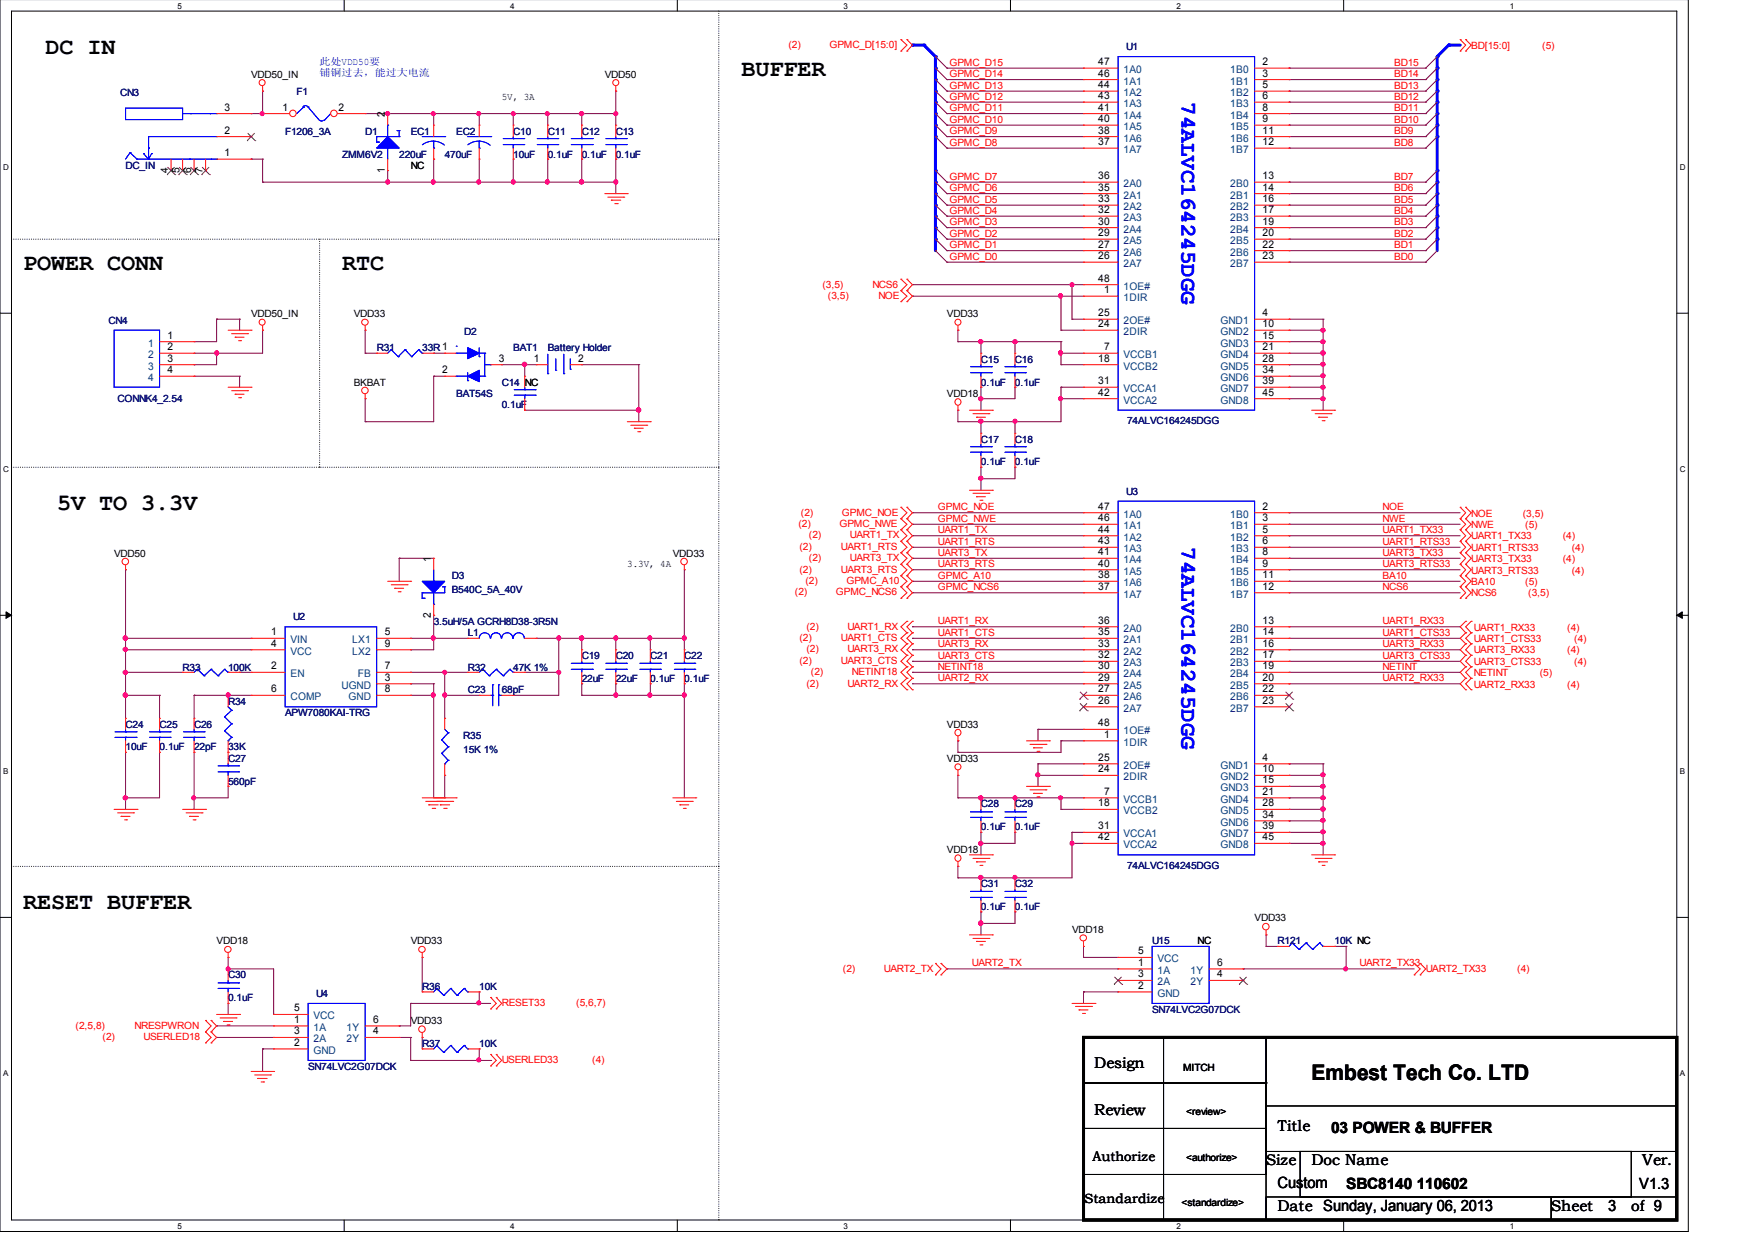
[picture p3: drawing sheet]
<svg xmlns="http://www.w3.org/2000/svg" width="297mm" height="210mm" viewBox="0 0 297 210" stroke-linecap="round" stroke-linejoin="round" font-family="sans-serif">
<defs><g id="words">
<g font-size="4">
<text x="7.7" y="9.1">DC IN</text>
<text x="125.5" y="12.9">BUFFER</text>
<text x="3.9" y="45.7">POWER CONN</text>
<text x="57.9" y="45.7">RTC</text>
<text x="9.7" y="86.3">5V TO 3.3V</text>
<text x="3.9" y="153.9">RESET BUFFER</text>
</g>
<g font-size="3.8" fill="#00f">
<text x="200" y="17.3" transform="rotate(90 200 17.3)">74ALVC164245DGG</text>
<text x="200" y="92.6" transform="rotate(90 200 92.6)">74ALVC164245DGG</text>
</g>
<text font-size="3.6" x="222" y="182.9">Embest Tech Co. LTD</text>
<g font-size="2.6">
<text x="185.2" y="180.9">Design</text>
<text x="185.2" y="188.8">Review</text>
<text x="216.2" y="191.5">Title</text>
<text x="225.3" y="191.8">03 POWER &amp; BUFFER</text>
<text x="214.3" y="197.3">Size</text>
<text x="222" y="197.3">Doc Name</text>
<text x="278" y="197.3">Ver.</text>
<text x="216.2" y="201.2">Custom</text>
<text x="227.8" y="201.3">SBC8140 110602</text>
<text x="277.5" y="201.4">V1.3</text>
<text x="216.2" y="205">Date Sunday, January 06, 2013</text>
<text x="262.6" y="205">Sheet</text>
<text x="272.2" y="205">3</text>
<text x="276.1" y="205">of 9</text>
</g>
<g font-size="2.3">
<text x="184.9" y="196.6">Authorize</text>
<text x="183.6" y="203.6">Standardize</text>
</g>
<g font-size="1.8">
<text x="185.8" y="11">47</text>
<text x="213.7" y="11">2</text>
<text x="185.8" y="13">46</text>
<text x="185.8" y="14.9">44</text>
<text x="185.8" y="16.8">43</text>
<text x="213.7" y="13">3</text>
<text x="213.7" y="14.9">5</text>
<text x="213.7" y="16.8">6</text>
<text x="38" y="18.7">3</text>
<text x="38" y="22.6">2</text>
<text x="47.8" y="18.7">1</text>
<text x="57.3" y="18.7">2</text>
<text x="65.1" y="19.8" transform="rotate(-90 65.1 19.8)">2</text>
<text x="185.8" y="18.7">41</text>
<text x="185.8" y="20.7">40</text>
<text x="185.8" y="22.6">38</text>
<text x="213.7" y="18.7">8</text>
<text x="213.7" y="20.7">9</text>
<text x="213.7" y="22.6">11</text>
<text x="28.4" y="29.2" transform="rotate(-90 28.4 29.2)">4</text>
<text x="30.4" y="29.2" transform="rotate(-90 30.4 29.2)">5</text>
<text x="32.3" y="29.2" transform="rotate(-90 32.3 29.2)">6</text>
<text x="34.3" y="29.2" transform="rotate(-90 34.3 29.2)">7</text>
<text x="38" y="26.4">1</text>
<text x="65.1" y="29.2" transform="rotate(-90 65.1 29.2)">1</text>
<text x="185.8" y="24.6">37</text>
<text x="213.7" y="24.6">12</text>
<text x="185.8" y="30.3">36</text>
<text x="185.8" y="32.3">35</text>
<text x="185.8" y="34.2">33</text>
<text x="213.7" y="30.3">13</text>
<text x="213.7" y="32.3">14</text>
<text x="213.7" y="34.2">16</text>
<text x="185.8" y="36.1">32</text>
<text x="185.8" y="38">30</text>
<text x="185.8" y="40">29</text>
<text x="185.8" y="41.9">27</text>
<text x="213.7" y="36.1">17</text>
<text x="213.7" y="38">19</text>
<text x="213.7" y="40">20</text>
<text x="213.7" y="41.9">22</text>
<text x="185.8" y="43.9">26</text>
<text x="185.8" y="47.7">48</text>
<text x="213.7" y="43.9">23</text>
<text x="185.8" y="53.5">25</text>
<text x="186.9" y="49.6">1</text>
<text x="213.7" y="53.5">4</text>
<text x="28.4" y="57.3">1</text>
<text x="28.4" y="59.3">2</text>
<text x="185.8" y="55.4">24</text>
<text x="186.9" y="59.3">7</text>
<text x="213.7" y="55.4">10</text>
<text x="213.7" y="57.3">15</text>
<text x="213.7" y="59.3">21</text>
<text x="28.4" y="61.2">3</text>
<text x="28.4" y="63.2">4</text>
<text x="74.8" y="63.2">2</text>
<text x="84.4" y="61.2">3</text>
<text x="90.3" y="61.2">1</text>
<text x="97.9" y="61.2">2</text>
<text x="185.8" y="61.2">18</text>
<text x="185.8" y="65">31</text>
<text x="213.7" y="61.2">28</text>
<text x="213.7" y="63.2">34</text>
<text x="213.7" y="65">39</text>
<text x="185.8" y="67">42</text>
<text x="213.7" y="67">45</text>
<text x="185.8" y="86.3">47</text>
<text x="185.8" y="88.2">46</text>
<text x="213.7" y="86.3">2</text>
<text x="213.7" y="88.2">3</text>
<text x="72.9" y="95.1" transform="rotate(-90 72.9 95.1)">1</text>
<text x="185.8" y="90.2">44</text>
<text x="185.8" y="92.1">43</text>
<text x="185.8" y="94">41</text>
<text x="185.8" y="95.9">40</text>
<text x="213.7" y="90.2">5</text>
<text x="213.7" y="92.1">6</text>
<text x="213.7" y="94">8</text>
<text x="213.7" y="95.9">9</text>
<text x="185.8" y="97.9">38</text>
<text x="185.8" y="99.8">37</text>
<text x="213.7" y="97.9">11</text>
<text x="213.7" y="99.8">12</text>
<text x="45.9" y="107.5">1</text>
<text x="65.1" y="107.5">5</text>
<text x="72.9" y="104.6" transform="rotate(-90 72.9 104.6)">2</text>
<text x="185.8" y="105.6">36</text>
<text x="185.8" y="107.5">35</text>
<text x="213.7" y="105.6">13</text>
<text x="213.7" y="107.5">14</text>
<text x="45.9" y="113.3">2</text>
<text x="45.9" y="109.5">4</text>
<text x="65.1" y="113.3">7</text>
<text x="65.1" y="109.5">9</text>
<text x="185.8" y="109.5">33</text>
<text x="185.8" y="111.4">32</text>
<text x="185.8" y="113.3">30</text>
<text x="213.7" y="109.5">16</text>
<text x="213.7" y="111.4">17</text>
<text x="213.7" y="113.3">19</text>
<text x="45.9" y="117.2">6</text>
<text x="65.1" y="115.2">3</text>
<text x="65.1" y="117.2">8</text>
<text x="185.8" y="115.2">29</text>
<text x="185.8" y="117.2">27</text>
<text x="185.8" y="119.1">26</text>
<text x="213.7" y="115.2">20</text>
<text x="213.7" y="117.2">22</text>
<text x="213.7" y="119.1">23</text>
<text x="185.8" y="123">48</text>
<text x="186.9" y="124.9">1</text>
<text x="185.8" y="128.8">25</text>
<text x="185.8" y="130.7">24</text>
<text x="213.7" y="128.8">4</text>
<text x="213.7" y="130.7">10</text>
<text x="185.8" y="136.5">18</text>
<text x="186.9" y="134.5">7</text>
<text x="213.7" y="132.6">15</text>
<text x="213.7" y="134.5">21</text>
<text x="213.7" y="136.5">28</text>
<text x="185.8" y="140.4">31</text>
<text x="185.8" y="142.3">42</text>
<text x="213.7" y="138.4">34</text>
<text x="213.7" y="140.4">39</text>
<text x="213.7" y="142.3">45</text>
<text x="192.6" y="161.6">5</text>
<text x="192.6" y="163.5">1</text>
<text x="192.6" y="167.4">2</text>
<text x="192.6" y="165.5">3</text>
<text x="206" y="165.5">4</text>
<text x="206" y="163.5">6</text>
<text x="49.8" y="173.2">1</text>
<text x="49.8" y="171.2">5</text>
<text x="63.2" y="173.2">6</text>
<text x="49.8" y="177.1">2</text>
<text x="49.8" y="175.1">3</text>
<text x="63.2" y="175.1">4</text>
</g>
<g font-size="1.8" fill="#004080">
<text x="190.2" y="12.4">1A0</text>
<text x="190.2" y="14.3">1A1</text>
<text x="190.2" y="16.3">1A2</text>
<text x="208.2" y="12.4">1B0</text>
<text x="208.2" y="14.3">1B1</text>
<text x="208.2" y="16.3">1B2</text>
<text x="190.2" y="18.1">1A3</text>
<text x="190.2" y="20.1">1A4</text>
<text x="190.2" y="22">1A5</text>
<text x="190.2" y="24">1A6</text>
<text x="208.2" y="18.1">1B3</text>
<text x="208.2" y="20.1">1B4</text>
<text x="208.2" y="22">1B5</text>
<text x="208.2" y="24">1B6</text>
<text x="190.2" y="25.9">1A7</text>
<text x="208.2" y="25.9">1B7</text>
<text x="190.2" y="31.7">2A0</text>
<text x="190.2" y="33.6">2A1</text>
<text x="190.2" y="35.6">2A2</text>
<text x="208.2" y="31.7">2B0</text>
<text x="208.2" y="33.6">2B1</text>
<text x="208.2" y="35.6">2B2</text>
<text x="190.2" y="37.4">2A3</text>
<text x="190.2" y="39.4">2A4</text>
<text x="190.2" y="41.3">2A5</text>
<text x="208.2" y="37.4">2B3</text>
<text x="208.2" y="39.4">2B4</text>
<text x="208.2" y="41.3">2B5</text>
<text x="190.2" y="43.3">2A6</text>
<text x="190.2" y="45.2">2A7</text>
<text x="208.2" y="43.3">2B6</text>
<text x="208.2" y="45.2">2B7</text>
<text x="190.2" y="49">1OE#</text>
<text x="190.2" y="51">1DIR</text>
<text x="25.1" y="58.7">1</text>
<text x="190.2" y="54.9">2OE#</text>
<text x="190.2" y="56.7">2DIR</text>
<text x="206.6" y="54.9">GND1</text>
<text x="206.6" y="56.7">GND2</text>
<text x="206.6" y="58.7">GND3</text>
<text x="25.1" y="60.6">2</text>
<text x="25.1" y="62.6">3</text>
<text x="25.1" y="64.5">4</text>
<text x="190.2" y="60.6">VCCB1</text>
<text x="190.2" y="62.6">VCCB2</text>
<text x="206.6" y="60.6">GND4</text>
<text x="206.6" y="62.6">GND5</text>
<text x="206.6" y="64.5">GND6</text>
<text x="190.2" y="66.4">VCCA1</text>
<text x="190.2" y="68.3">VCCA2</text>
<text x="206.6" y="66.4">GND7</text>
<text x="206.6" y="68.3">GND8</text>
<text x="190.2" y="87.6">1A0</text>
<text x="190.2" y="89.6">1A1</text>
<text x="208.2" y="87.6">1B0</text>
<text x="208.2" y="89.6">1B1</text>
<text x="190.2" y="91.5">1A2</text>
<text x="190.2" y="93.5">1A3</text>
<text x="190.2" y="95.3">1A4</text>
<text x="208.2" y="91.5">1B2</text>
<text x="208.2" y="93.5">1B3</text>
<text x="208.2" y="95.3">1B4</text>
<text x="190.2" y="97.3">1A5</text>
<text x="190.2" y="99.2">1A6</text>
<text x="190.2" y="101.2">1A7</text>
<text x="208.2" y="97.3">1B5</text>
<text x="208.2" y="99.2">1B6</text>
<text x="208.2" y="101.2">1B7</text>
<text x="190.2" y="106.9">2A0</text>
<text x="208.2" y="106.9">2B0</text>
<text x="49.2" y="108.9">VIN</text>
<text x="49.2" y="110.8">VCC</text>
<text x="59.6" y="108.9">LX1</text>
<text x="59.6" y="110.8">LX2</text>
<text x="190.2" y="108.9">2A1</text>
<text x="190.2" y="110.8">2A2</text>
<text x="190.2" y="112.8">2A3</text>
<text x="208.2" y="108.9">2B1</text>
<text x="208.2" y="110.8">2B2</text>
<text x="208.2" y="112.8">2B3</text>
<text x="49.2" y="114.7">EN</text>
<text x="49.2" y="118.5">COMP</text>
<text x="57.8" y="116.6">UGND</text>
<text x="59" y="118.5">GND</text>
<text x="60.5" y="114.7">FB</text>
<text x="190.2" y="114.7">2A4</text>
<text x="190.2" y="116.6">2A5</text>
<text x="190.2" y="118.5">2A6</text>
<text x="208.2" y="114.7">2B4</text>
<text x="208.2" y="116.6">2B5</text>
<text x="208.2" y="118.5">2B6</text>
<text x="190.2" y="120.5">2A7</text>
<text x="190.2" y="124.3">1OE#</text>
<text x="208.2" y="120.5">2B7</text>
<text x="190.2" y="126.3">1DIR</text>
<text x="190.2" y="130.1">2OE#</text>
<text x="206.6" y="130.1">GND1</text>
<text x="190.2" y="132.1">2DIR</text>
<text x="190.2" y="135.9">VCCB1</text>
<text x="190.2" y="137.9">VCCB2</text>
<text x="206.6" y="132.1">GND2</text>
<text x="206.6" y="134">GND3</text>
<text x="206.6" y="135.9">GND4</text>
<text x="206.6" y="137.9">GND5</text>
<text x="190.2" y="141.7">VCCA1</text>
<text x="190.2" y="143.6">VCCA2</text>
<text x="206.6" y="139.8">GND6</text>
<text x="206.6" y="141.7">GND7</text>
<text x="206.6" y="143.6">GND8</text>
<text x="195.9" y="164.9">1A</text>
<text x="195.9" y="166.8">2A</text>
<text x="195.9" y="162.9">VCC</text>
<text x="201.5" y="166.8">2Y</text>
<text x="201.5" y="164.9">1Y</text>
<text x="53.1" y="172.6">VCC</text>
<text x="195.9" y="168.8">GND</text>
<text x="53.1" y="174.5">1A</text>
<text x="53.1" y="178.4">GND</text>
<text x="53.1" y="176.5">2A</text>
<text x="58.7" y="176.5">2Y</text>
<text x="58.7" y="174.5">1Y</text>
</g>
<g font-size="1.7" fill="#00f">
<text x="54.1" y="11">此处VDD50要</text>
<text x="54.1" y="12.9">铺铜过去，能过大电流</text>
</g>
<g font-size="1.7" fill="#f00">
<text x="133.4" y="8.1">(2)</text>
<text x="140.4" y="8.1">GPMC_D[15:0]</text>
<text x="160.7" y="11.1">GPMC_D15</text>
<text x="236" y="11.1">BD15</text>
<text x="249" y="8.3">BD[15:0]</text>
<text x="261" y="8.3">(5)</text>
<text x="160.7" y="15">GPMC_D13</text>
<text x="160.7" y="16.9">GPMC_D12</text>
<text x="160.7" y="13.1">GPMC_D14</text>
<text x="236" y="13.1">BD14</text>
<text x="236" y="15">BD13</text>
<text x="236" y="16.9">BD12</text>
<text x="160.7" y="20.8">GPMC_D10</text>
<text x="160.7" y="22.7">GPMC_D9</text>
<text x="160.7" y="18.8">GPMC_D11</text>
<text x="236" y="18.8">BD11</text>
<text x="236" y="20.8">BD10</text>
<text x="236" y="22.7">BD9</text>
<text x="160.7" y="24.7">GPMC_D8</text>
<text x="236" y="24.7">BD8</text>
<text x="160.7" y="34.3">GPMC_D5</text>
<text x="160.7" y="32.4">GPMC_D6</text>
<text x="160.7" y="30.4">GPMC_D7</text>
<text x="236" y="30.4">BD7</text>
<text x="236" y="32.4">BD6</text>
<text x="236" y="34.3">BD5</text>
<text x="160.7" y="36.2">GPMC_D4</text>
<text x="160.7" y="38.1">GPMC_D3</text>
<text x="160.7" y="40.1">GPMC_D2</text>
<text x="236" y="36.2">BD4</text>
<text x="236" y="38.1">BD3</text>
<text x="236" y="40.1">BD2</text>
<text x="160.7" y="42">GPMC_D1</text>
<text x="160.7" y="44">GPMC_D0</text>
<text x="236" y="42">BD1</text>
<text x="236" y="44">BD0</text>
<text x="139.2" y="48.7">(3,5)</text>
<text x="140.1" y="50.6">(3,5)</text>
<text x="147.7" y="48.7">NCS6</text>
<text x="148.7" y="50.6">NOE</text>
<text x="135.1" y="89.2">(2)</text>
<text x="135.6" y="87.3">(2)</text>
<text x="142.1" y="89.2">GPMC_NWE</text>
<text x="142.5" y="87.3">GPMC_NOE</text>
<text x="158.7" y="86.4">GPMC_NOE</text>
<text x="158.7" y="88.3">GPMC_NWE</text>
<text x="234" y="86.4">NOE</text>
<text x="234" y="88.3">NWE</text>
<text x="249" y="87.5">NOE</text>
<text x="249" y="89.4">NWE</text>
<text x="257.7" y="87.5">(3,5)</text>
<text x="258.1" y="89.4">(5)</text>
<text x="135.3" y="93.1">(2)</text>
<text x="136.9" y="91.1">(2)</text>
<text x="136.9" y="95">(2)</text>
<text x="142.3" y="93.1">UART1_RTS</text>
<text x="143.8" y="91.1">UART1_TX</text>
<text x="143.8" y="95">UART3_TX</text>
<text x="158.7" y="90.3">UART1_TX</text>
<text x="158.7" y="92.2">UART1_RTS</text>
<text x="158.7" y="94.1">UART3_TX</text>
<text x="234" y="90.3">UART1_TX33</text>
<text x="234" y="92.2">UART1_RTS33</text>
<text x="234" y="94.1">UART3_TX33</text>
<text x="249" y="91.3">UART1_TX33</text>
<text x="249" y="93.2">UART1_RTS33</text>
<text x="249" y="95.2">UART3_TX33</text>
<text x="264.5" y="91.3">(4)</text>
<text x="264.5" y="95.2">(4)</text>
<text x="266" y="93.2">(4)</text>
<text x="134.5" y="100.8">(2)</text>
<text x="135.3" y="97">(2)</text>
<text x="136.3" y="98.8">(2)</text>
<text x="141.5" y="100.8">GPMC_NCS6</text>
<text x="142.3" y="97">UART3_RTS</text>
<text x="143.3" y="98.8">GPMC_A10</text>
<text x="158.7" y="96">UART3_RTS</text>
<text x="158.7" y="98">GPMC_A10</text>
<text x="158.7" y="99.9">GPMC_NCS6</text>
<text x="234" y="96">UART3_RTS33</text>
<text x="234" y="98">BA10</text>
<text x="234" y="99.9">NCS6</text>
<text x="249" y="97.1">UART3_RTS33</text>
<text x="249" y="99.1">BA10</text>
<text x="249" y="100.9">NCS6</text>
<text x="258.1" y="99.1">(5)</text>
<text x="258.7" y="100.9">(3,5)</text>
<text x="266" y="97.1">(4)</text>
<text x="136.5" y="106.6">(2)</text>
<text x="143.4" y="106.6">UART1_RX</text>
<text x="158.7" y="105.7">UART1_RX</text>
<text x="158.7" y="107.6">UART1_CTS</text>
<text x="234" y="105.7">UART1_RX33</text>
<text x="234" y="107.6">UART1_CTS33</text>
<text x="249.4" y="106.8">UART1_RX33</text>
<text x="265.3" y="106.8">(4)</text>
<text x="135.3" y="108.5">(2)</text>
<text x="135.3" y="112.4">(2)</text>
<text x="136.5" y="110.4">(2)</text>
<text x="142.3" y="108.5">UART1_CTS</text>
<text x="142.3" y="112.4">UART3_CTS</text>
<text x="143.4" y="110.4">UART3_RX</text>
<text x="158.7" y="109.6">UART3_RX</text>
<text x="158.7" y="111.5">UART3_CTS</text>
<text x="158.7" y="113.4">NETINT18</text>
<text x="234" y="109.6">UART3_RX33</text>
<text x="234" y="111.5">UART3_CTS33</text>
<text x="234" y="113.4">NETINT</text>
<text x="249.4" y="108.7">UART1_CTS33</text>
<text x="249.4" y="110.6">UART3_RX33</text>
<text x="249.4" y="112.5">UART3_CTS33</text>
<text x="265.3" y="110.6">(4)</text>
<text x="266.4" y="108.7">(4)</text>
<text x="266.4" y="112.5">(4)</text>
<text x="136.5" y="116.3">(2)</text>
<text x="137.2" y="114.3">(2)</text>
<text x="143.4" y="116.3">UART2_RX</text>
<text x="144.2" y="114.3">NETINT18</text>
<text x="158.7" y="115.3">UART2_RX</text>
<text x="234" y="115.3">UART2_RX33</text>
<text x="249.4" y="114.5">NETINT</text>
<text x="249.4" y="116.4">UART2_RX33</text>
<text x="260.6" y="114.5">(5)</text>
<text x="265.3" y="116.4">(4)</text>
<text x="142.7" y="164.5">(2)</text>
<text x="149.6" y="164.5">UART2_TX</text>
<text x="164.5" y="163.6">UART2_TX</text>
<text x="230.1" y="163.6">UART2_TX33</text>
<text x="241.3" y="164.5">UART2_TX33</text>
<text x="256.8" y="164.5">(4)</text>
<text x="84.9" y="170.3">RESET33</text>
<text x="97.5" y="170.3">(5,6,7)</text>
<text x="12.8" y="174.2">(2,5,8)</text>
<text x="17.4" y="176">(2)</text>
<text x="22.8" y="174.2">NRESPWRON</text>
<text x="24.3" y="176">USERLED18</text>
<text x="84.9" y="179.9">USERLED33</text>
<text x="100.2" y="179.9">(4)</text>
</g>
<g font-size="1.7" fill="#000080">
<text x="190.6" y="8.5">U1</text>
<text x="20.3" y="16.2">CN3</text>
<text x="50.2" y="16">F1</text>
<text x="48.3" y="22.8">F1206_3A</text>
<text x="61.8" y="22.8">D1</text>
<text x="69.5" y="22.8">EC1</text>
<text x="77.2" y="22.8">EC2</text>
<text x="86.9" y="22.8">C10</text>
<text x="92.7" y="22.8">C11</text>
<text x="98.5" y="22.8">C12</text>
<text x="104.2" y="22.8">C13</text>
<text x="21.3" y="28.5">DC_IN</text>
<text x="57.9" y="26.7">ZMM6V2</text>
<text x="67.6" y="26.7">220uF</text>
<text x="75.3" y="26.7">470uF</text>
<text x="86.9" y="26.7">10uF</text>
<text x="92.7" y="26.7">0.1uF</text>
<text x="98.5" y="26.7">0.1uF</text>
<text x="104.2" y="26.7">0.1uF</text>
<text x="18.4" y="54.8">CN4</text>
<text x="63.8" y="59.5">R31</text>
<text x="71.5" y="59.5">33R1</text>
<text x="78.6" y="56.7">D2</text>
<text x="86.9" y="59.5">BAT1</text>
<text x="92.7" y="59.5">Battery Holder</text>
<text x="84.9" y="65.3">C14 NC</text>
<text x="166" y="61.4">C15</text>
<text x="166" y="65.3">0.1uF</text>
<text x="171.8" y="61.4">C16</text>
<text x="171.8" y="65.3">0.1uF</text>
<text x="19.9" y="68">CONNK4_2.54</text>
<text x="77.2" y="67.2">BAT54S</text>
<text x="84.9" y="69.1">0.1uF</text>
<text x="190.8" y="71.8">74ALVC164245DGG</text>
<text x="166" y="74.9">C17</text>
<text x="171.8" y="74.9">C18</text>
<text x="166" y="78.8">0.1uF</text>
<text x="171.8" y="78.8">0.1uF</text>
<text x="190.6" y="83.7">U3</text>
<text x="76.5" y="98.1">D3</text>
<text x="76.5" y="100.4">B540C_5A_40V</text>
<text x="49.6" y="105">U2</text>
<text x="73.4" y="105.8">3.5uH/5A GCRH8D38-3R5N</text>
<text x="79.2" y="107.7">L1</text>
<text x="30.9" y="113.6">R33</text>
<text x="38.6" y="113.6">100K</text>
<text x="79.2" y="113.6">R32</text>
<text x="86.9" y="113.6">47K 1%</text>
<text x="98.5" y="111.6">C19</text>
<text x="104.2" y="111.6">C20</text>
<text x="110.1" y="111.6">C21</text>
<text x="115.8" y="111.6">C22</text>
<text x="38.6" y="119.3">R34</text>
<text x="79.2" y="117.4">C23</text>
<text x="84.9" y="117.4">68pF</text>
<text x="98.5" y="115.4">22uF</text>
<text x="104.2" y="115.4">22uF</text>
<text x="110.1" y="115.4">0.1uF</text>
<text x="115.8" y="115.4">0.1uF</text>
<text x="21.3" y="123.2">C24</text>
<text x="27" y="123.2">C25</text>
<text x="32.9" y="123.2">C26</text>
<text x="48.3" y="121.3">APW7080KAI-TRG</text>
<text x="78.4" y="125.1">R35</text>
<text x="21.3" y="127">10uF</text>
<text x="27" y="127">0.1uF</text>
<text x="32.9" y="127">22pF</text>
<text x="38.6" y="129">C27</text>
<text x="38.6" y="127">33K</text>
<text x="78.4" y="127.4">15K 1%</text>
<text x="38.6" y="132.9">560pF</text>
<text x="166" y="136.7">C28</text>
<text x="171.8" y="136.7">C29</text>
<text x="166" y="140.6">0.1uF</text>
<text x="171.8" y="140.6">0.1uF</text>
<text x="190.8" y="147.1">74ALVC164245DGG</text>
<text x="166" y="150.2">C31</text>
<text x="166" y="154">0.1uF</text>
<text x="171.8" y="150.2">C32</text>
<text x="171.8" y="154">0.1uF</text>
<text x="195" y="159.9">U15</text>
<text x="216.2" y="159.9">R121</text>
<text x="225.9" y="159.9">10K NC</text>
<text x="38.6" y="165.6">C30</text>
<text x="71.5" y="167.6">R36</text>
<text x="81.1" y="167.6">10K</text>
<text x="38.6" y="169.5">0.1uF</text>
<text x="53.5" y="168.8">U4</text>
<text x="195" y="171.5">SN74LVC2G07DCK</text>
<text x="71.5" y="177.2">R37</text>
<text x="81.1" y="177.2">10K</text>
<text x="52.2" y="181.1">SN74LVC2G07DCK</text>
</g>
<g font-size="1.7">
<text x="42.5" y="13.1">VDD50_IN</text>
<text x="84.9" y="16.9">5V, 3A</text>
<text x="102.4" y="13.1">VDD50</text>
<text x="69.5" y="28.5">NC</text>
<text x="42.5" y="53.7">VDD50_IN</text>
<text x="59.9" y="53.7">VDD33</text>
<text x="160.3" y="53.7">VDD33</text>
<text x="59.9" y="65.3">BKBAT</text>
<text x="160.3" y="67.2">VDD18</text>
<text x="19.3" y="94.2">VDD50</text>
<text x="106.2" y="95.9">3.3V, 4A</text>
<text x="113.9" y="94.2">VDD33</text>
<text x="160.3" y="123.2">VDD33</text>
<text x="160.3" y="129">VDD33</text>
<text x="160.3" y="144.4">VDD18</text>
<text x="212.3" y="156">VDD33</text>
<text x="36.7" y="159.9">VDD18</text>
<text x="69.5" y="159.9">VDD33</text>
<text x="181.4" y="157.9">VDD18</text>
<text x="202.7" y="159.9">NC</text>
<text x="69.5" y="173.3">VDD33</text>
<text x="200.2" y="181.3">MITCH</text>
<text x="200.7" y="188.8">&lt;review&gt;</text>
<text x="200.7" y="196.5">&lt;authorize&gt;</text>
<text x="200" y="204.2">&lt;standardize&gt;</text>
</g>
<g font-size="1.4">
<text x="30.1" y="1.5">5</text>
<text x="86.4" y="1.5">4</text>
<text x="142.7" y="1.5">3</text>
<text x="199.1" y="1.5">2</text>
<text x="255.5" y="1.5">1</text>
<text x=".5" y="28.7">D</text>
<text x="284.3" y="28.7">D</text>
<text x=".5" y="79.9">C</text>
<text x="284.3" y="79.9">C</text>
<text x=".5" y="131">B</text>
<text x="284.3" y="131">B</text>
<text x=".5" y="182.1">A</text>
<text x="284.3" y="182.1">A</text>
<text x="30.1" y="208">5</text>
<text x="86.4" y="208">4</text>
<text x="142.7" y="208">3</text>
<text x="199.1" y="208">2</text>
<text x="255.5" y="208">1</text>
</g>
</g></defs>
<path d="M0 -.1v208.6h285.8v-208.6M1.9 1.9h281.9v204.6h-281.9z" fill="none" stroke="#000" stroke-width=".17"/>
<g fill="#fff">
<path d="M30.1 .2h.6v1.4h-.6z"/>
<path d="M30.1 206.8h.6v1.4h-.6z"/>
</g>
<path d="M58.3 -.1v2M58.3 206.5v2" fill="none" stroke="#000" stroke-width=".17"/>
<g fill="#fff">
<path d="M86.4 .2h.6v1.4h-.6z"/>
<path d="M86.4 206.8h.6v1.4h-.6z"/>
</g>
<path d="M114.6 -.1v2M114.6 206.5v2" fill="none" stroke="#000" stroke-width=".17"/>
<g fill="#fff">
<path d="M142.7 .2h.7v1.4h-.7z"/>
<path d="M142.7 206.8h.7v1.4h-.7z"/>
</g>
<path d="M171 -.1v2M171 206.5v2" fill="none" stroke="#000" stroke-width=".17"/>
<g fill="#fff">
<path d="M199.1 .2h.7v1.4h-.7z"/>
<path d="M199.1 206.8h.7v1.4h-.7z"/>
</g>
<path d="M227.4 -.1v2M227.4 206.5v2" fill="none" stroke="#000" stroke-width=".17"/>
<g fill="#fff">
<path d="M255.5 .2h.7v1.4h-.7z"/>
<path d="M255.5 206.8h.7v1.4h-.7z"/>
<path d="M.5 27.4h.9v1.5h-.9z"/>
<path d="M284.3 27.4h.9v1.5h-.9z"/>
<path d="M.5 78.6h.9v1.4h-.9z"/>
<path d="M284.3 78.6h.9v1.4h-.9z"/>
</g>
<path d="M0 53h1.9M283.8 53h2" fill="none" stroke="#000" stroke-width=".17"/>
<g fill="#fff">
<path d="M.5 129.7h.9v1.5h-.9z"/>
<path d="M284.3 129.7h.9v1.5h-.9z"/>
</g>
<path d="M0 104.2h1.9M283.8 104.2h2" fill="none" stroke="#000" stroke-width=".17"/>
<path d="M1 103.6l.9 .6-.9 .5zM283.8 104.2l.9-.6v1.1z" fill="#000" stroke="#000" stroke-width=".17"/>
<g fill="#fff">
<path d="M.5 180.9h.9v1.4h-.9z"/>
<path d="M284.3 180.9h.9v1.4h-.9z"/>
</g>
<path d="M0 155.3h1.9M283.8 155.3h2" fill="none" stroke="#000" stroke-width=".17"/>
<path d="M121.7 1.9v204.6M1.9 40.5h119.8M54.1 40.5v38.6M121.7 40.5h.1M1.9 79.1h119.8M54.1 79.1h.1M121.7 79.1h.1M1.9 146.7h119.8M121.7 146.7h.1M121.7 206.5h.1" fill="none" stroke="#000" stroke-width=".17" stroke-dasharray="0 .3"/>
<g fill="none" stroke="#800040" stroke-width=".17">
<path d="M42.5 19.2h.1M42.5 19.2h1.9M61.8 19.2h11.6M65.6 19.2h.1M73.4 19.2h.1M73.4 19.2v2M81.1 19.2h.1M81.1 19.2h23.1M86.9 19.2h.1M86.9 19.2v2M92.7 19.2h.1M92.7 19.2v2"/>
<path d="M98.5 19.2h.1M98.5 19.2v2M104.2 19.2h.1M104.2 15.4h.1M104.2 15.4v5.8M160.3 15.4h.1M160.3 17.3h.1M160.3 11.5h.1M160.3 13.5h.1M160.3 19.2h.1M160.3 19.2h23.1M160.3 15.4h23.1"/>
<path d="M160.3 17.3h23.1M160.3 11.5h23.1M160.3 13.5h23.1M42.5 26.9h.1M42.5 26.9h1.9M44.4 26.9h.1M44.4 30.8h.1M44.4 26.9v3.9M65.6 30.8h.1M65.6 28.9v1.9M73.4 26.9h.1M73.4 26.9v3.9h-29"/>
<path d="M81.1 30.8h.1M81.1 30.8h23.1M86.9 26.9h.1M86.9 30.8h.1M86.9 26.9v3.9M92.7 26.9h.1M92.7 30.8h.1M92.7 26.9v3.9M98.5 26.9h.1M98.5 30.8h.1M98.5 26.9v3.9M104.2 30.8h.1"/>
<path d="M104.2 26.9h.1M104.2 26.9v5.9M160.3 34.7h.1M160.3 36.6h.1M160.3 32.8h.1M160.3 30.8h.1M160.3 38.5h.1M160.3 25.1h.1M160.3 21.2h.1M160.3 23.1h.1M160.3 30.8h23.1M160.3 34.7h23.1"/>
<path d="M160.3 36.6h23.1M160.3 32.8h23.1M160.3 38.5h23.1M160.3 25.1h23.1M160.3 21.2h23.1M160.3 23.1h23.1M32.9 57.8h.1M32.9 59.8h.1M36.7 59.8h.1M36.7 54h.1M36.7 59.8v1.9h-3.8M36.7 54v3.8h-3.8"/>
<path d="M36.7 54h3.9M40.6 54h.1M40.6 54v1.9M44.4 55.9h.1M44.4 55.9v3.9h-11.5M61.8 55.9h.1M61.8 59.8h.1M61.8 59.8h2M61.8 55.9v3.9M73.4 59.8h.1M73.4 59.8h1.9M154.4 48.2h.1"/>
<path d="M154.4 50.1h.1M154.4 48.2h29M154.4 50.1h29M160.3 40.5h.1M160.3 42.4h.1M160.3 44.4h.1M160.3 40.5h23.1M160.3 42.4h23.1M160.3 44.4h23.1M171.8 57.8h.1M171.8 57.8h7.8M179.6 55.9h.1"/>
<path d="M179.6 59.8h.1M179.6 50.1h.1M179.6 55.9h3.8M179.6 50.1v5.8M179.6 59.8v1.9M181.4 48.2h.1M181.4 54h.1M181.4 54h2M181.4 48.2v5.8M218.2 54h.1M218.2 55.9h.1M218.2 57.8h.1"/>
<path d="M218.2 59.8h.1M218.2 59.8h5.7M218.2 57.8h5.7M218.2 54h5.7M218.2 55.9h5.7M223.9 54h.1M223.9 55.9h.1M223.9 57.8h.1M223.9 59.8h.1M223.9 54v15.4M32.9 61.7h.1M32.9 63.7h.1"/>
<path d="M32.9 63.7h7.7M40.6 63.7h.1M40.6 63.7v1.8M61.8 71.4h.1M61.8 67.5h.1M61.8 67.5v3.9M73.4 63.7h.1M73.4 63.7v7.7h-11.6M73.4 63.7h1.9M88.8 61.7h.1M88.8 69.4h.1M88.8 61.7h2"/>
<path d="M88.8 69.4h19.3M98.5 61.7h.1M98.5 61.7h9.6M108.1 69.4h.1M108.1 61.7h.1M108.1 61.7v9.7M171.8 71.4h.1M171.8 71.4h7.8M179.6 61.7h.1M179.6 61.7h3.8M218.2 61.7h.1M218.2 63.7h.1"/>
<path d="M218.2 65.5h.1M218.2 67.5h.1M218.2 61.7h5.7M218.2 63.7h5.7M218.2 65.5h5.7M218.2 67.5h5.7M223.9 61.7h.1M223.9 63.7h.1M223.9 67.5h.1M223.9 65.5h.1M21.3 96.4h.1M21.3 96.4v25.2"/>
<path d="M67.6 94.5h.1M67.6 94.5h5.8M67.6 94.5v3.9M115.8 96.4h.1M115.8 96.4v13.6M21.3 108h.1M21.3 110h.1M21.3 117.7h.1M21.3 113.8h.1M21.3 108h21.2M21.3 110h21.2M21.3 113.8h9.6"/>
<path d="M21.3 117.7h5.7M27 117.7h.1M27 117.7v3.9M32.9 117.7h.1M32.9 117.7h9.6M32.9 117.7v3.9M38.6 117.7h.1M40.6 113.8h.1M40.6 113.8h1.9M69.5 110h.1M69.5 115.8h.1M69.5 117.7h.1"/>
<path d="M69.5 108h.1M69.5 113.8h.1M69.5 108h9.7M69.5 113.8h9.7M69.5 117.7h3.9M69.5 115.8h3.9M73.4 108h.1M73.4 117.7h.1M73.4 104.2h.1M73.4 115.8h.1M73.4 104.2v5.8h-3.9M73.4 115.8v19.3"/>
<path d="M75.3 113.8h.1M75.3 117.7h.1M75.3 117.7h5.8M75.3 113.8v7.8M86.9 117.7h.1M88.8 113.8h.1M88.8 113.8h5.8M90.8 108h.1M90.8 108h25M94.6 113.8h.1M94.6 108h.1M94.6 108v9.7h-7.7"/>
<path d="M98.5 108h.1M98.5 115.8h.1M98.5 117.7h.1M98.5 108v2M98.5 115.8v1.9M98.5 117.7h17.3M104.2 108h.1M104.2 115.8h.1M104.2 117.7h.1M104.2 108v2M104.2 115.8v1.9M110.1 108h.1"/>
<path d="M110.1 117.7h.1M110.1 115.8h.1M110.1 108v2M110.1 115.8v1.9M115.8 108h.1M115.8 117.7h.1M115.8 115.8h.1M115.8 115.8v19.3M21.3 135.1h.1M21.3 127.4h.1M21.3 127.4v9.6M27 127.4h.1"/>
<path d="M27 127.4v7.7h-5.7M32.9 127.4h.1M32.9 135.1h.1M32.9 127.4v9.6M38.6 133.1h.1M38.6 133.1v2h-5.7M75.3 131.2h.1M75.3 131.2v3.9M162.1 125.4h.1M162.1 131.2h.1M162.1 127.4h.1M162.1 125.4v2"/>
<path d="M162.1 131.2v3.9M171.8 135.1h.1M171.8 135.1h11.6M175.7 129.3h.1M175.7 131.2h.1M175.7 123.5h.1M175.7 123.5v1.9M175.7 129.3v3.8M175.7 131.2h7.7M175.7 129.3h7.7M175.7 123.5h7.7M179.6 135.1h.1"/>
<path d="M179.6 137h.1M179.6 125.4h.1M179.6 125.4v2h-17.5M179.6 135.1v1.9M179.6 137h3.8M179.6 125.4h3.8M218.2 129.3h.1M218.2 131.2h.1M218.2 133.1h.1M218.2 135.1h.1M218.2 137h.1M218.2 139h.1"/>
<path d="M218.2 135.1h5.7M218.2 131.2h5.7M218.2 129.3h5.7M218.2 137h5.7M218.2 133.1h5.7M218.2 139h5.7M223.9 129.3h.1M223.9 131.2h.1M223.9 133.1h.1M223.9 135.1h.1M223.9 137h.1M223.9 139h.1"/>
<path d="M223.9 129.3v15.4M162.1 146.7h.1M162.1 146.7v1.9M181.4 142.8h.1M181.4 142.8h2M218.2 140.9h.1M218.2 142.8h.1M218.2 140.9h5.7M218.2 142.8h5.7M223.9 142.8h.1M223.9 140.9h.1"/>
</g>
<g fill="#f0f" stroke="#f0f" stroke-width=".17">
<circle cx="104.2" cy="19.2" r=".34"/>
<circle cx="65.6" cy="30.8" r=".36"/>
<circle cx="81" cy="19.2" r=".34"/>
<circle cx="86.9" cy="19.2" r=".34"/>
<circle cx="92.6" cy="30.8" r=".36"/>
<circle cx="65.6" cy="19.2" r=".34"/>
<circle cx="73.3" cy="19.2" r=".34"/>
<circle cx="44.4" cy="19.2" r=".34"/>
<circle cx="104.2" cy="30.8" r=".36"/>
<circle cx="98.4" cy="19.2" r=".36"/>
<circle cx="92.6" cy="19.2" r=".34"/>
<circle cx="86.8" cy="30.8" r=".36"/>
<circle cx="98.4" cy="30.8" r=".38"/>
<circle cx="21.2" cy="108" r=".38"/>
<circle cx="21.2" cy="109.9" r=".36"/>
<circle cx="21.2" cy="113.8" r=".36"/>
<circle cx="21.2" cy="135.1" r=".36"/>
<circle cx="38.6" cy="117.7" r=".36"/>
<circle cx="32.8" cy="135.1" r=".34"/>
<circle cx="21.2" cy="117.7" r=".38"/>
<circle cx="73.3" cy="108" r=".36"/>
<circle cx="110" cy="108" r=".36"/>
<circle cx="75.3" cy="113.8" r=".34"/>
<circle cx="75.2" cy="117.7" r=".36"/>
<circle cx="94.6" cy="113.8" r=".34"/>
<circle cx="98.4" cy="108" r=".38"/>
<circle cx="104.2" cy="108" r=".36"/>
<circle cx="115.8" cy="108" r=".36"/>
<circle cx="73.3" cy="117.7" r=".36"/>
<circle cx="115.8" cy="117.7" r=".36"/>
<circle cx="110" cy="117.7" r=".36"/>
<circle cx="104.2" cy="117.7" r=".36"/>
<circle cx="94.6" cy="108" r=".36"/>
<circle cx="36.6" cy="59.7" r=".36"/>
<circle cx="88.8" cy="61.7" r=".36"/>
<circle cx="108.1" cy="69.4" r=".38"/>
<circle cx="223.9" cy="55.9" r=".36"/>
<circle cx="171.8" cy="57.8" r=".34"/>
<circle cx="223.9" cy="57.8" r=".36"/>
<circle cx="223.9" cy="59.7" r=".38"/>
<circle cx="223.9" cy="61.7" r=".36"/>
<circle cx="223.9" cy="63.6" r=".36"/>
<circle cx="223.9" cy="67.5" r=".36"/>
<circle cx="171.8" cy="71.3" r=".34"/>
<circle cx="181.4" cy="48.2" r=".34"/>
<circle cx="223.9" cy="65.5" r=".36"/>
<circle cx="179.5" cy="50.1" r=".36"/>
<circle cx="175.7" cy="131.2" r=".36"/>
<circle cx="223.9" cy="131.2" r=".36"/>
<circle cx="179.5" cy="135.1" r=".34"/>
<circle cx="171.8" cy="135.1" r=".34"/>
<circle cx="223.9" cy="133.1" r=".36"/>
<circle cx="223.9" cy="135.1" r=".36"/>
<circle cx="223.9" cy="137" r=".38"/>
<circle cx="223.9" cy="138.9" r=".36"/>
<circle cx="223.9" cy="142.8" r=".36"/>
<circle cx="223.9" cy="140.8" r=".36"/>
</g>
<path d="M158.3 40.5v1.9" fill="none" stroke="#00f" stroke-width=".51"/>
<circle cx="158.3" cy="40.5" r=".25" fill="#00f"/>
<path d="M158.3 9.6v1.9" fill="none" stroke="#00f" stroke-width=".51"/>
<circle cx="158.3" cy="9.6" r=".25" fill="#00f"/>
<path d="M158.3 13.5v1.9" fill="none" stroke="#00f" stroke-width=".51"/>
<circle cx="158.3" cy="13.5" r=".25" fill="#00f"/>
<path d="M158.3 11.5v2" fill="none" stroke="#00f" stroke-width=".51"/>
<circle cx="158.3" cy="11.5" r=".25" fill="#00f"/>
<path d="M158.3 28.9v1.9" fill="none" stroke="#00f" stroke-width=".51"/>
<circle cx="158.3" cy="28.9" r=".25" fill="#00f"/>
<path d="M158.3 19.2v2" fill="none" stroke="#00f" stroke-width=".51"/>
<circle cx="158.3" cy="19.2" r=".25" fill="#00f"/>
<path d="M158.3 17.3v1.9" fill="none" stroke="#00f" stroke-width=".51"/>
<circle cx="158.3" cy="17.3" r=".25" fill="#00f"/>
<path d="M158.3 15.4v1.9" fill="none" stroke="#00f" stroke-width=".51"/>
<circle cx="158.3" cy="15.4" r=".25" fill="#00f"/>
<path d="M158.3 23.1v5.8" fill="none" stroke="#00f" stroke-width=".51"/>
<circle cx="158.3" cy="23.1" r=".25" fill="#00f"/>
<path d="M158.3 21.2v1.9" fill="none" stroke="#00f" stroke-width=".51"/>
<circle cx="158.3" cy="21.2" r=".25" fill="#00f"/>
<path d="M158.3 32.8v1.9" fill="none" stroke="#00f" stroke-width=".51"/>
<circle cx="158.3" cy="32.8" r=".25" fill="#00f"/>
<path d="M158.3 30.8v2" fill="none" stroke="#00f" stroke-width=".51"/>
<circle cx="158.3" cy="30.8" r=".25" fill="#00f"/>
<path d="M158.3 36.6v1.9" fill="none" stroke="#00f" stroke-width=".51"/>
<circle cx="158.3" cy="36.6" r=".25" fill="#00f"/>
<path d="M158.3 34.7v1.9" fill="none" stroke="#00f" stroke-width=".51"/>
<circle cx="158.3" cy="34.7" r=".25" fill="#00f"/>
<path d="M158.3 38.5v2" fill="none" stroke="#00f" stroke-width=".51"/>
<circle cx="158.3" cy="38.5" r=".25" fill="#00f"/>
<path d="M156.4 7.6l1.9 2" fill="none" stroke="#00f" stroke-width=".51"/>
<circle cx="156.4" cy="7.6" r=".25" fill="#00f"/>
<path d="M154.4 7.6h2" fill="none" stroke="#00f" stroke-width=".51"/>
<circle cx="154.4" cy="7.6" r=".25" fill="#00f"/>
<g fill="none" stroke="#800040" stroke-width=".17">
<path d="M218.2 11.5h.1M218.2 13.5h.1M218.2 15.4h.1M218.2 17.3h.1M218.2 19.2h.1M218.2 11.5h23.1M218.2 13.5h23.1M218.2 15.4h23.1M218.2 17.3h23.1M218.2 19.2h23.1M218.2 21.2h.1M218.2 23.1h.1"/>
<path d="M218.2 25.1h.1M218.2 30.8h.1M218.2 32.8h.1M218.2 34.7h.1M218.2 36.6h.1M218.2 38.5h.1M218.2 21.2h23.1M218.2 23.1h23.1M218.2 25.1h23.1M218.2 30.8h23.1M218.2 32.8h23.1M218.2 34.7h23.1"/>
<path d="M218.2 36.6h23.1M218.2 38.5h23.1M218.2 40.5h.1M218.2 42.4h.1M218.2 44.4h.1M218.2 40.5h23.1M218.2 42.4h23.1M218.2 44.4h23.1"/>
</g>
<path d="M243.2 40.5v1.9" fill="none" stroke="#00f" stroke-width=".51"/>
<circle cx="243.2" cy="40.5" r=".25" fill="#00f"/>
<path d="M243.2 9.6v1.9" fill="none" stroke="#00f" stroke-width=".51"/>
<circle cx="243.2" cy="9.6" r=".25" fill="#00f"/>
<path d="M243.2 13.5v1.9" fill="none" stroke="#00f" stroke-width=".51"/>
<circle cx="243.2" cy="13.5" r=".25" fill="#00f"/>
<path d="M243.2 11.5v2" fill="none" stroke="#00f" stroke-width=".51"/>
<circle cx="243.2" cy="11.5" r=".25" fill="#00f"/>
<path d="M243.2 32.8v1.9" fill="none" stroke="#00f" stroke-width=".51"/>
<circle cx="243.2" cy="32.8" r=".25" fill="#00f"/>
<path d="M243.2 23.1v5.8" fill="none" stroke="#00f" stroke-width=".51"/>
<circle cx="243.2" cy="23.1" r=".25" fill="#00f"/>
<path d="M243.2 17.3v1.9" fill="none" stroke="#00f" stroke-width=".51"/>
<circle cx="243.2" cy="17.3" r=".25" fill="#00f"/>
<path d="M243.2 15.4v1.9" fill="none" stroke="#00f" stroke-width=".51"/>
<circle cx="243.2" cy="15.4" r=".25" fill="#00f"/>
<path d="M243.2 21.2v1.9" fill="none" stroke="#00f" stroke-width=".51"/>
<circle cx="243.2" cy="21.2" r=".25" fill="#00f"/>
<path d="M243.2 19.2v2" fill="none" stroke="#00f" stroke-width=".51"/>
<circle cx="243.2" cy="19.2" r=".25" fill="#00f"/>
<path d="M243.2 30.8v2" fill="none" stroke="#00f" stroke-width=".51"/>
<circle cx="243.2" cy="30.8" r=".25" fill="#00f"/>
<path d="M243.2 28.9v1.9" fill="none" stroke="#00f" stroke-width=".51"/>
<circle cx="243.2" cy="28.9" r=".25" fill="#00f"/>
<path d="M243.2 36.6v1.9" fill="none" stroke="#00f" stroke-width=".51"/>
<circle cx="243.2" cy="36.6" r=".25" fill="#00f"/>
<path d="M243.2 34.7v1.9" fill="none" stroke="#00f" stroke-width=".51"/>
<circle cx="243.2" cy="34.7" r=".25" fill="#00f"/>
<path d="M243.2 38.5v2" fill="none" stroke="#00f" stroke-width=".51"/>
<circle cx="243.2" cy="38.5" r=".25" fill="#00f"/>
<path d="M245.2 7.6l-2 2" fill="none" stroke="#00f" stroke-width=".51"/>
<circle cx="245.2" cy="7.6" r=".25" fill="#00f"/>
<path d="M245.2 7.6h1.9" fill="none" stroke="#00f" stroke-width=".51"/>
<circle cx="245.2" cy="7.6" r=".25" fill="#00f"/>
<g fill="none" stroke="#800040" stroke-width=".17">
<path d="M44.4 15.4h.1M44.4 15.4v3.8M73.4 19.2h.1M73.4 19.2h7.7M81.1 19.2h.1M81.1 19.2v2M158.3 9.6h.1M158.3 11.5h.1M158.3 13.5h.1M158.3 15.4h.1M158.3 17.3h.1M158.3 19.2h.1"/>
<path d="M158.3 9.6l2 1.9M158.3 11.5l2 2M158.3 13.5l2 1.9M158.3 15.4l2 1.9M158.3 17.3l2 1.9M158.3 19.2l2 2M241.3 11.5h.1M241.3 13.5h.1M241.3 15.4h.1M241.3 17.3h.1M241.3 19.2h.1M243.2 9.6l-1.9 1.9"/>
<path d="M243.2 11.5l-1.9 2M243.2 13.5l-1.9 1.9M243.2 15.4l-1.9 1.9M243.2 17.3l-1.9 1.9M243.2 19.2l-1.9 2M73.4 30.8h.1M73.4 30.8h7.7M81.1 30.8h.1M81.1 26.9v3.9M158.3 21.2h.1M158.3 23.1h.1M158.3 28.9h.1"/>
<path d="M158.3 30.8h.1M158.3 32.8h.1M158.3 34.7h.1M158.3 36.6h.1M158.3 38.5h.1M158.3 21.2l2 1.9M158.3 23.1l2 2M158.3 28.9l2 1.9M158.3 30.8l2 2M158.3 32.8l2 1.9M158.3 34.7l2 1.9M158.3 36.6l2 1.9"/>
<path d="M158.3 38.5l2 2M241.3 21.2h.1M241.3 23.1h.1M241.3 25.1h.1M241.3 30.8h.1M241.3 32.8h.1M241.3 34.7h.1M241.3 36.6h.1M241.3 38.5h.1M243.2 21.2l-1.9 1.9M243.2 23.1l-1.9 2M243.2 28.9l-1.9 1.9"/>
<path d="M243.2 30.8l-1.9 2M243.2 32.8l-1.9 1.9M243.2 34.7l-1.9 1.9M243.2 36.6l-1.9 1.9M243.2 38.5l-1.9 2M158.3 40.5h.1M158.3 42.4h.1M158.3 40.5l2 1.9M158.3 42.4l2 2M162.1 55.9h.1M162.1 57.8h.1M162.1 57.8h9.7"/>
<path d="M162.1 55.9v1.9M166 57.8h.1M166 57.8v2M171.8 57.8h.1M171.8 57.8v2M179.6 59.8h.1M179.6 57.8h.1M179.6 57.8v2M179.6 59.8h3.8M241.3 40.5h.1M241.3 42.4h.1M241.3 44.4h.1"/>
<path d="M243.2 40.5l-1.9 1.9M243.2 42.4l-1.9 2M84.9 61.7h.1M84.9 61.7h3.9M88.8 61.7h.1M88.8 61.7v2M162.1 69.4h.1M162.1 71.4h.1M162.1 69.4v2M162.1 71.4h9.7M166 65.5h.1M166 67.5h.1"/>
<path d="M166 71.4h.1M166 79.1h.1M166 65.5v3.9M166 71.4v1.9M166 79.1v3.9M171.8 65.5h.1M171.8 71.4h.1M171.8 79.1h.1M171.8 65.5v2h-5.8M171.8 71.4v1.9M171.8 79.1v1.9h-5.8M179.6 65.5h.1"/>
<path d="M179.6 67.5h.1M179.6 65.5h3.8M179.6 65.5v5.9M179.6 67.5h3.8M154.4 86.8h.1M154.4 88.7h.1M154.4 90.7h.1M154.4 92.6h.1M154.4 94.5h.1M154.4 96.4h.1M154.4 98.4h.1M154.4 86.8h29"/>
<path d="M154.4 88.7h29M154.4 90.7h29M154.4 92.6h29M154.4 94.5h29M154.4 96.4h29M154.4 98.4h29M166 81h.1M218.2 86.8h.1M218.2 88.7h.1M218.2 90.7h.1M218.2 92.6h.1M218.2 94.5h.1"/>
<path d="M218.2 96.4h.1M218.2 98.4h.1M218.2 86.8h28.9M218.2 88.7h28.9M218.2 90.7h28.9M218.2 92.6h28.9M218.2 94.5h28.9M218.2 96.4h28.9M218.2 98.4h28.9M154.4 100.3h.1M154.4 106.1h.1M154.4 108h.1"/>
<path d="M154.4 110h.1M154.4 111.9h.1M154.4 113.8h.1M154.4 115.8h.1M154.4 100.3h29M154.4 106.1h29M154.4 108h29M154.4 110h29M154.4 111.9h29M154.4 113.8h29M154.4 115.8h29M218.2 100.3h.1"/>
<path d="M218.2 106.1h.1M218.2 108h.1M218.2 110h.1M218.2 111.9h.1M218.2 113.8h.1M218.2 115.8h.1M218.2 100.3h28.9M218.2 106.1h28.9M218.2 108h28.9M218.2 110h28.9M218.2 111.9h28.9M218.2 113.8h28.9"/>
<path d="M218.2 115.8h28.9M162.1 135.1h.1M162.1 135.1h9.7M166 135.1h.1M162.1 148.6h.1M166 140.9h.1M166 142.8h.1M166 154.4h.1M166 156.3h.1M166 148.6h.1M166 140.9v3.8M166 154.4v3.9"/>
<path d="M171.8 140.9h.1M171.8 154.4h.1M171.8 148.6h.1M171.8 140.9v1.9h-5.8M171.8 154.4v1.9h-5.8M181.4 140.9h.1M181.4 142.8h.1M181.4 140.9h2M181.4 140.9v7.7h-19.3M214.3 158.3h.1M214.3 158.3v1.9M36.7 173.7h.1"/>
<path d="M36.7 175.6h.1M36.7 173.7h9.6M36.7 175.6h9.6M38.6 164h.1M38.6 162.1h.1M38.6 169.9h.1M38.6 164h7.7v7.7M38.6 162.1v1.9M38.6 169.9v1.8M44.4 177.6h.1M44.4 177.6h1.9M44.4 177.6v3.8"/>
<path d="M46.3 171.7h.1M67.6 173.7h.1M67.6 175.6h1.9M69.5 169.9h.1M69.5 175.6h.1M69.5 179.5h.1M69.5 169.9v3.8h-1.9M69.5 169.9h13.6M69.5 175.6v3.9M69.5 179.5h13.6M71.5 162.1h.1M71.5 175.6h.1"/>
<path d="M71.5 162.1v5.8M71.5 175.6v2M81.1 169.9h.1M81.1 167.9h.1M81.1 179.5h.1M81.1 177.6h.1M81.1 167.9v2M81.1 177.6v1.9M83.1 179.5h.1M160.3 164h.1M160.3 164h28.9M183.4 162.1h.1"/>
<path d="M183.4 160.2h.1M183.4 167.9h.1M183.4 162.1h5.8M183.4 160.2v1.9M183.4 167.9v2M183.4 167.9h5.8M210.4 164h.1M210.4 164h29M214.3 160.2h.1M214.3 160.2h1.9M225.9 160.2h.1M225.9 160.2h1.9"/>
<path d="M227.8 164h.1M227.8 160.2h.1M227.8 160.2v3.8"/>
</g>
<g fill="#f0f" stroke="#f0f" stroke-width=".17">
<circle cx="179.5" cy="67.5" r=".34"/>
<circle cx="166" cy="57.8" r=".36"/>
<circle cx="166" cy="67.5" r=".36"/>
<circle cx="166" cy="71.3" r=".36"/>
<circle cx="166" cy="81" r=".36"/>
<circle cx="171.8" cy="57.8" r=".34"/>
<circle cx="179.5" cy="59.7" r=".36"/>
<circle cx="181.4" cy="142.8" r=".34"/>
<circle cx="166" cy="142.8" r=".36"/>
<circle cx="166" cy="135.1" r=".36"/>
<circle cx="166" cy="156.3" r=".38"/>
<circle cx="171.8" cy="148.5" r=".34"/>
<circle cx="38.6" cy="164" r=".34"/>
<circle cx="81" cy="169.8" r=".34"/>
<circle cx="81" cy="179.4" r=".34"/>
<circle cx="81" cy="30.8" r=".36"/>
<circle cx="73.3" cy="30.8" r=".36"/>
<circle cx="166" cy="148.5" r=".36"/>
<circle cx="227.8" cy="164" r=".34"/>
</g>
<g fill="none" stroke="#f00" stroke-width=".17">
<path d="M36.7 19.2h5.8M42.5 19.2h.1M44.4 15.4h.1M44.4 14.6v.8M104.2 15.4h.1M104.2 14.6v.8M152.5 6.7h.1M152.5 8.7h.1M152.5 6.7l1 .9-1 1.1M153.5 8.7h.1M153.5 6.7h.1M153.5 6.7l.9 .9-.9 1.1"/>
<path d="M183.4 11.5h.1M183.4 13.5h.1M183.4 15.4h.1M183.4 17.3h.1M183.4 19.2h.1M183.4 19.2h5.8M183.4 11.5h5.8M183.4 13.5h5.8M183.4 15.4h5.8M183.4 17.3h5.8M212.3 19.2h5.9M212.3 11.5h5.9"/>
<path d="M212.3 13.5h5.9M212.3 15.4h5.9M212.3 17.3h5.9M218.2 11.5h.1M218.2 13.5h.1M218.2 15.4h.1M218.2 17.3h.1M218.2 19.2h.1M247.1 6.7h.1M247.1 8.7h.1M247.1 6.7l1 .9-1 1.1M248.1 6.7h.1"/>
<path d="M248.1 8.7h.1M248.1 6.7l.9 .9-.9 1.1M29 28.9h.1M29 26.9v2M30.9 28.9h.1M30.9 26.9v2M32.9 28.9h.1M32.9 26.9v2M34.8 28.9h.1M34.8 26.9v2M36.7 26.9h5.8M36.7 23.1h5.8"/>
<path d="M42.5 26.9h.1M42.5 23.1h.1M73.4 21.2h.1M73.4 26.9h.1M73.4 21.2v1.9M73.4 25.1v1.8M81.1 21.2h.1M81.1 26.9h.1M81.1 21.2v1.9M81.1 25.1v1.8M92.7 21.2h.1M92.7 26.9h.1"/>
<path d="M92.7 21.2v1.9M92.7 25.1v1.8M98.5 21.2h.1M98.5 26.9h.1M98.5 21.2v1.9M98.5 25.1v1.8M102.4 32.8h3.8M102.9 33.4h2.7M103.5 33.9h.1M103.5 33.9h1.6M104.1 34.5h.4M104.2 21.2h.1"/>
<path d="M104.2 26.9h.1M104.2 21.2v1.9M104.2 25.1v1.8M104.5 34.5h.1M105.6 33.4h.1M106.2 32.8h.1M183.4 21.2h.1M183.4 23.1h.1M183.4 25.1h.1M183.4 30.8h.1M183.4 32.8h.1M183.4 34.7h.1"/>
<path d="M183.4 36.6h.1M183.4 38.5h.1M183.4 32.8h5.8M183.4 23.1h5.8M183.4 21.2h5.8M183.4 25.1h5.8M183.4 30.8h5.8M183.4 34.7h5.8M183.4 36.6h5.8M183.4 38.5h5.8M212.3 32.8h5.9M212.3 23.1h5.9"/>
<path d="M212.3 21.2h5.9M212.3 25.1h5.9M212.3 30.8h5.9M212.3 34.7h5.9M212.3 36.6h5.9M212.3 38.5h5.9M218.2 21.2h.1M218.2 23.1h.1M218.2 25.1h.1M218.2 30.8h.1M218.2 32.8h.1M218.2 34.7h.1"/>
<path d="M218.2 36.6h.1M218.2 38.5h.1M27 57.8h5.9M27 59.8h5.9M32.9 57.8h.1M32.9 59.8h.1M38.6 55.9h3.9M39.2 56.5h2.7M39.8 57.1h.1M39.8 57.1h1.5M40.4 57.7h.3M40.7 57.7h.1"/>
<path d="M41.9 56.5h.1M42.5 55.9h.1M44.4 55.9h.1M44.4 55.1v.8M61.8 55.9h.1M61.8 55.1v.8M75.3 59.8h.1M75.3 59.8h1.9M152.5 47.3h.1M152.5 49.2h.1M152.5 51.1h.1M152.5 47.3l1 .9-1 1"/>
<path d="M152.5 49.2l1 .9-1 1M153.5 49.2h.1M153.5 47.3h.1M153.5 51.1h.1M153.5 47.3l.9 .9-.9 1M153.5 49.2l.9 .9-.9 1M162.1 55.9h.1M162.1 55.1v.8M166 59.8h.1M166 59.8v1.9M171.8 59.8h.1M171.8 59.8v1.9"/>
<path d="M183.4 40.5h.1M183.4 42.4h.1M183.4 44.4h.1M183.4 48.2h.1M183.4 50.1h.1M183.4 54h.1M183.4 55.9h.1M183.4 59.8h.1M183.4 55.9h5.8M183.4 59.8h5.8M183.4 40.5h5.8M183.4 42.4h5.8"/>
<path d="M183.4 44.4h5.8M183.4 48.2h5.8M183.4 50.1h5.8M183.4 54h5.8M212.3 55.9h5.9M212.3 57.8h5.9M212.3 59.8h5.9M212.3 40.5h5.9M212.3 42.4h5.9M212.3 44.4h5.9M212.3 54h5.9M218.2 40.5h.1"/>
<path d="M218.2 42.4h.1M218.2 44.4h.1M218.2 54h.1M218.2 55.9h.1M218.2 57.8h.1M218.2 59.8h.1M27 61.7h5.9M27 63.7h5.9M32.9 61.7h.1M32.9 63.7h.1M38.6 65.5h3.9M39.2 66.1h2.7"/>
<path d="M39.8 66.7h.1M39.8 66.7h1.5M40.4 67.3h.3M40.7 67.3h.1M41.9 66.1h.1M42.5 65.5h.1M61.8 67.5h.1M61.8 66.7v.8M75.3 63.7h.1M75.3 63.7h1.9M83.1 61.7h1.8M84.9 61.7h.1"/>
<path d="M88.8 63.7h.1M88.8 69.4h.1M88.8 63.7v1.8M88.8 67.5v1.9M90.8 61.7h.1M90.8 61.7h1.9M96.5 61.7h2M98.5 61.7h.1M106.2 71.4h3.9M106.8 72h2.7M107.4 72.5h.1M107.4 72.5h1.5"/>
<path d="M107.9 73.1h.4M108.3 73.1h.1M109.5 72h.1M110.1 71.4h.1M162.1 69.4h.1M162.1 68.7v.7M164.1 69.4h3.9M164.7 70h2.7M165.3 70.6h.1M165.3 70.6h1.5M165.9 71.2h.3M166 65.5h.1"/>
<path d="M166 73.3h.1M166 79.1h.1M166 63.7v1.8M166 73.3v1.9M166 77.1v2M166.2 71.2h.1M167.4 70h.1M168 69.4h.1M171.8 65.5h.1M171.8 73.3h.1M171.8 79.1h.1M171.8 63.7v1.8"/>
<path d="M171.8 73.3v1.9M171.8 77.1v2M183.4 61.7h.1M183.4 65.5h.1M183.4 67.5h.1M183.4 65.5h5.8M183.4 61.7h5.8M183.4 67.5h5.8M212.3 65.5h5.9M212.3 61.7h5.9M212.3 63.7h5.9M212.3 67.5h5.9"/>
<path d="M218.2 61.7h.1M218.2 63.7h.1M218.2 65.5h.1M218.2 67.5h.1M222 69.4h3.9M222.6 70h2.7M223.2 70.6h.1M223.2 70.6h1.5M223.8 71.2h.3M224.1 71.2h.1M225.3 70h.1M225.9 69.4h.1"/>
<path d="M21.3 96.4h.1M21.3 95.7v.7M65.6 98.4h3.9M66.2 99h2.7M66.8 99.6h.1M66.8 99.6h1.5M68.9 99h.1M69.5 98.4h.1M73.4 94.5h.1M73.4 94.5v1.9M115.8 96.4h.1M115.8 95.7v.7"/>
<path d="M152.5 85.9h.1M152.5 87.8h.1M152.5 89.7h.1M152.5 91.6h.1M152.5 93.6h.1M152.5 95.5h.1M152.5 97.5h.1M152.5 99.3h.1M152.5 85.9l1 .9-1 1M152.5 87.8l1 .9-1 1M152.5 89.7l1 1-1 .9M152.5 91.6l1 1-1 1"/>
<path d="M152.5 93.6l1 .9-1 1M152.5 95.5l1 .9-1 1.1M152.5 97.5l1 .9-1 .9M152.5 99.3l1 1-1 1M153.5 87.8h.1M153.5 85.9h.1M153.5 89.7h.1M153.5 91.6h.1M153.5 93.6h.1M153.5 95.5h.1M153.5 97.5h.1M153.5 99.3h.1"/>
<path d="M153.5 85.9l.9 .9-.9 1M153.5 87.8l.9 .9-.9 1M153.5 89.7l.9 1-.9 .9M153.5 91.6l.9 1-.9 1M153.5 93.6l.9 .9-.9 1M153.5 95.5l.9 .9-.9 1.1M153.5 97.5l.9 .9-.9 .9M153.5 99.3l.9 1-.9 1M164.1 83h3.9M164.7 83.5h2.7M165.3 84.1h.1M165.3 84.1h1.5"/>
<path d="M165.9 84.7h.3M166.2 84.7h.1M167.4 83.5h.1M168 83h.1M247.1 85.9h.1M247.1 87.8h.1M247.1 89.7h.1M247.1 91.6h.1M247.1 93.6h.1M247.1 95.5h.1M247.1 97.5h.1M247.1 99.3h.1"/>
<path d="M247.1 85.9l1 .9-1 1M247.1 87.8l1 .9-1 1M247.1 89.7l1 1-1 .9M247.1 91.6l1 1-1 1M247.1 93.6l1 .9-1 1M247.1 95.5l1 .9-1 1.1M247.1 97.5l1 .9-1 .9M247.1 99.3l1 1-1 1M248.1 85.9h.1M248.1 87.8h.1M248.1 89.7h.1M248.1 91.6h.1"/>
<path d="M248.1 93.6h.1M248.1 95.5h.1M248.1 97.5h.1M248.1 99.3h.1M248.1 85.9l.9 .9-.9 1M248.1 87.8l.9 .9-.9 1M248.1 89.7l.9 1-.9 .9M248.1 91.6l.9 1-.9 1M248.1 93.6l.9 .9-.9 1M248.1 95.5l.9 .9-.9 1.1M248.1 97.5l.9 .9-.9 .9M248.1 99.3l.9 1-.9 1"/>
<path d="M30.9 113.8h.1M30.9 113.8h2M38.6 113.8h2M40.6 113.8h.1M42.5 108h.1M42.5 113.8h.1M42.5 110h.1M42.5 117.7h.1M42.5 108h5.8M42.5 113.8h5.8M42.5 110h5.8M42.5 117.7h5.8"/>
<path d="M63.8 108h5.7M63.8 113.8h5.7M63.8 115.8h5.7M63.8 110h5.7M63.8 117.7h5.7M67.4 100.2h.3M67.7 100.2h.1M69.5 115.8h.1M69.5 108h.1M69.5 113.8h.1M69.5 117.7h.1M69.5 110h.1"/>
<path d="M73.4 104.2h.1M73.4 102.3v1.9M79.2 108h.1M79.2 108h1.9M88.8 108h2M90.8 108h.1M98.5 110h.1M98.5 115.8h.1M98.5 110v1.9M98.5 113.8v2M110.1 110h.1M110.1 115.8h.1"/>
<path d="M110.1 110v1.9M110.1 113.8v2M115.8 110h.1M115.8 115.8h.1M115.8 110v1.9M115.8 113.8v2M152.5 101.3h.1M153.5 101.3h.1M153.5 105.2h.1M153.5 107.1h.1M153.5 109h.1M153.5 110.9h.1"/>
<path d="M153.5 112.9h.1M153.5 114.8h.1M153.5 116.8h.1M153.5 105.2l-1 .9 1 1M153.5 107.1l-1 .9 1 1M153.5 109l-1 1 1 .9M153.5 110.9l-1 1 1 1M153.5 112.9l-1 .9 1 1M153.5 114.8l-1 1 1 1M154.4 105.2h.1M154.4 107.1h.1M154.4 109h.1"/>
<path d="M154.4 110.9h.1M154.4 112.9h.1M154.4 114.8h.1M154.4 116.8h.1M154.4 105.2l-.9 .9 .9 1M154.4 107.1l-.9 .9 .9 1M154.4 109l-.9 1 .9 .9M154.4 110.9l-.9 1 .9 1M154.4 112.9l-.9 .9 .9 1M154.4 114.8l-.9 1 .9 1M247.1 101.3h.1M248.1 101.3h.1"/>
<path d="M248.1 105.2h.1M248.1 107.1h.1M248.1 109h.1M248.1 110.9h.1M248.1 112.9h.1M248.1 114.8h.1M248.1 116.8h.1M248.1 105.2l-1 .9 1 1M248.1 107.1l-1 .9 1 1M248.1 109l-1 1 1 .9M248.1 110.9l-1 1 1 1M248.1 112.9l-1 .9 1 1"/>
<path d="M248.1 114.8l-1 1 1 1M249 107.1h.1M249 105.2h.1M249 109h.1M249 110.9h.1M249 112.9h.1M249 114.8h.1M249 116.8h.1M249 105.2l-.9 .9 .9 1M249 107.1l-.9 .9 .9 1M249 109l-.9 1 .9 .9M249 110.9l-.9 1 .9 1"/>
<path d="M249 112.9l-.9 .9 .9 1M249 114.8l-.9 1 .9 1M19.3 137h3.9M19.9 137.6h2.7M20.5 138.2h.1M20.5 138.2h1.5M21.1 138.8h.3M21.4 138.8h.1M22.6 137.6h.1M23.2 137h.1M30.9 137h3.9M31.5 137.6h2.7"/>
<path d="M32.1 138.2h.1M32.1 138.2h1.5M32.7 138.8h.3M32.9 121.6h.1M32.9 127.4h.1M32.9 121.6v1.9M32.9 125.4v2M33 138.8h.1M34.2 137.6h.1M34.8 137h.1M38.6 127.4h.1M38.6 133.1h.1"/>
<path d="M38.6 127.4v1.9M38.6 131.2v1.9M71.5 135.1h5.7M72.1 135.7h4.5M72.6 136.2h.1M72.6 136.2h1.6M73.2 136.8h.4M73.6 136.8h.1M74.5 136.2h.1M74.5 136.2h1.6M74.8 135.7h.1M75.1 136.8h.4"/>
<path d="M75.3 135.1h.1M75.3 121.6h.1M75.3 131.2h.1M75.3 121.6v1.9M75.3 129.3v1.9M75.5 136.8h.1M76.6 135.7h.1M77.2 135.1h.1M113.9 135.1h3.9M114.5 135.7h2.7M115.1 136.2h.1M115.1 136.2h1.5"/>
<path d="M115.7 136.8h.3M116 136.8h.1M117.2 135.7h.1M117.8 135.1h.1M162.1 125.4h.1M162.1 131.2h.1M162.1 124.6v.8M162.1 130.4v.8M166 135.1h.1M166 135.1v1.9M166 139v1.9M171.8 135.1h.1"/>
<path d="M171.8 135.1v1.9M171.8 139v1.9M173.7 133.1h3.9M173.7 125.4h3.9M174.3 133.7h2.7M174.3 126h2.7M174.9 134.3h.1M174.9 126.6h.1M174.9 134.3h1.5M174.9 126.6h1.5M175.5 134.9h.4M175.5 127.2h.4"/>
<path d="M175.9 134.9h.1M175.9 127.2h.1M177 133.7h.1M177 126h.1M177.6 133.1h.1M177.6 125.4h.1M162.1 146.7h.1M162.1 145.9v.8M164.1 144.7h3.9M164.1 158.3h3.9M164.7 145.3h2.7M164.7 158.8h2.7"/>
<path d="M165.3 145.9h.1M165.3 159.4h.1M165.3 145.9h1.5M165.3 159.4h1.5M165.9 146.5h.3M165.9 159.9h.3M166 140.9h.1M166 148.6h.1M166 154.4h.1M166 148.6v2M166 152.4v2M166.2 146.5h.1"/>
<path d="M166.2 159.9h.1M167.4 145.3h.1M167.4 158.8h.1M168 144.7h.1M168 158.3h.1M171.8 140.9h.1M171.8 148.6h.1M171.8 154.4h.1M171.8 148.6v2M171.8 152.4v2M183.4 159.4v.8M214.3 158.3h.1"/>
<path d="M214.3 157.5v.8M222 144.7h3.9M222.6 145.3h2.7M223.2 145.9h.1M223.2 145.9h1.5M223.8 146.5h.3M224.1 146.5h.1M225.3 145.3h.1M225.9 144.7h.1M34.8 172.7h.1M34.8 174.7h.1M34.8 176.5h.1"/>
<path d="M34.8 172.7l.9 1-.9 1M34.8 174.7l.9 .9-.9 .9M35.7 174.7h.1M35.7 172.7h.1M35.7 176.5h.1M35.7 172.7l1 1-1 1M35.7 174.7l1 .9-1 .9M36.7 171.7h3.9M37.3 172.3h2.7M37.8 172.9h.1M37.8 172.9h1.6M38.4 173.5h.4"/>
<path d="M38.6 162.1h.1M38.6 161.3v.8M38.8 173.5h.1M40 172.3h.1M40.6 171.7h.1M46.3 173.7h.1M46.3 177.6h.1M46.3 175.6h.1M46.3 171.7h.1M46.3 171.7h5.9M46.3 173.7h5.9M46.3 177.6h5.9"/>
<path d="M46.3 175.6h5.9M61.8 173.7h5.8M61.8 175.6h5.8M67.6 175.6h.1M67.6 173.7h.1M71.5 162.1h.1M71.5 175.6h.1M71.5 167.9h.1M71.5 177.6h.1M71.5 161.3v.8M71.5 174.9v.7M71.5 177.6h1.9"/>
<path d="M71.5 167.9h1.9M79.2 177.6h1.9M79.2 167.9h1.9M81.1 167.9h.1M81.1 177.6h.1M83.1 170.8h.1M83.1 168.8h.1M83.1 178.5h.1M83.1 168.8l.9 1.1-.9 .9M83.1 178.5l.9 1-.9 .9M84 170.8h.1M84 168.8h.1"/>
<path d="M84 178.5h.1M84 178.5l.9 1-.9 .9M84 168.8l.9 1.1-.9 .9M158.3 163.1h.1M158.3 165h.1M158.3 163.1l1 .9-1 1M159.3 165h.1M159.3 163.1h.1M159.3 163.1l1 .9-1 1M181.4 169.9h3.9M182 170.4h2.7M182.6 171h.1"/>
<path d="M182.6 171h1.5M183.2 171.5h.4M183.4 160.2h.1M183.6 171.5h.1M184.7 170.4h.1M185.3 169.9h.1M189.2 164h.1M189.2 167.9h.1M189.2 166h.1M189.2 162.1h.1M189.2 164h5.8M189.2 167.9h5.8"/>
<path d="M189.2 166h5.8M189.2 162.1h5.8M204.6 164h5.8M204.6 166h5.8M210.4 166h.1M210.4 164h.1M216.2 160.2h.1M216.2 160.2h2M223.9 160.2h2M225.9 160.2h.1M239.4 165h.1M239.4 163.1h.1"/>
<path d="M239.4 163.1l1 .9-1 1M240.4 165h.1M240.4 163.1h.1M240.4 163.1l.9 .9-.9 1M42.5 181.4h3.8M43.1 182h2.7M43.6 182.6h.1M43.6 182.6h1.6M44.2 183.1h.4M44.6 183.1h.1M45.8 182h.1M46.3 181.4h.1"/>
<path d="M83.1 180.4h.1M84 180.4h.1"/>
<circle cx="44.4" cy="14" r=".51"/>
<circle cx="104.2" cy="14" r=".51"/>
<circle cx="44.4" cy="54.5" r=".51"/>
<circle cx="61.8" cy="54.5" r=".53"/>
<circle cx="162.1" cy="54.5" r=".51"/>
<circle cx="61.8" cy="66.1" r=".55"/>
<circle cx="162.1" cy="68" r=".53"/>
<circle cx="21.2" cy="95.1" r=".55"/>
<circle cx="115.8" cy="95.1" r=".55"/>
<circle cx="162.1" cy="124" r=".53"/>
<circle cx="162.1" cy="129.8" r=".51"/>
<circle cx="162.1" cy="145.3" r=".53"/>
<circle cx="183.4" cy="158.8" r=".53"/>
<circle cx="214.2" cy="156.9" r=".55"/>
<circle cx="38.6" cy="160.7" r=".53"/>
<circle cx="71.4" cy="174.2" r=".55"/>
<circle cx="71.4" cy="160.7" r=".53"/>
</g>
<path d="M183.4 175.6h30.9v7.7h-30.9zM196.9 175.6h17.4v30.9h-17.4zM183.4 183.3h30.9v7.7h-30.9zM183.4 191h30.9v7.8h-30.9zM214.3 187.2h69.5v7.7h-69.5zM214.3 183.3h.1M214.3 183.3v9.7M220 194.9h56.1v7.7h-56.1zM214.3 202.6h48.3v3.9h-48.3zM262.6 202.6h21.2v3.9h-21.2z" fill="none" stroke="#000" stroke-width=".17"/>
<path d="M183.4 175.6h100.4v30.9h-100.4z" fill="none" stroke="#000" stroke-width=".51"/>
<g fill="none" stroke="#00f" stroke-width=".17">
<path d="M21.3 18.3h9.6v1.9h-9.6zM30.9 19.2h5.8M32.3 19.2h.1M35.6 19.2h.1M36.7 19.2h.1M51.3 18l.4-.1 .5 .2M51.4 18.1h.1M51.4 18.1l-1.2 1.1M52.2 18.1h.1M52.2 18.1l1.9 2.3M56 19.2h.1M56 19.2l-1.1 1.2"/>
<path d="M189.2 9.6h23.1v59.8h-23.1zM22 25.8h.1M22 25.8l-.7 1.1M22 25.8l1.2 1.1M23.2 26.9h.1M23.2 26.9h13.5M24.3 26h.1M24.3 26l.8 .9M25.1 25.1h.1M25.1 26.9h.1M25.7 26h.1M25.7 26l-.6 .9"/>
<path d="M32.1 26.9h.1M35.7 26.9h.1M36.7 23.1h.1M36.7 26.9h.1M36.7 23.1h-11.6v3.8M54.7 20.3a.34 .34 0 0 1-.5 .1M71.5 23.1h3.8M73.4 25.1h.1M73.4 23.9l1.1 .2 .7 .5M73.4 23.9l-.9 .1-1 .5M73.4 23.9v1.2M75.3 23.1h.1"/>
<path d="M79.2 23.1h3.9M81.1 25.1h.1M81.1 23.9l1.2 .3 .7 .4M81.1 23.9l-.9 .1-1 .5M81.1 23.9v1.2M83.1 23.1h.1M90.9 24.5h3.5M90.9 23.5h3.5M92.7 23.5h.1M92.7 24.5h.1M92.7 23.1v.4M92.7 24.5v.6"/>
<path d="M94.4 24.5h.1M94.4 23.5h.1M96.7 24.5h3.5M96.7 23.5h3.5M98.5 23.5h.1M98.5 24.5h.1M98.5 23.1v.4M98.5 24.5v.6M100.2 24.5h.1M100.2 23.5h.1M102.5 24.5h3.5M102.5 23.5h3.5"/>
<path d="M104.2 23.5h.1M104.2 24.5h.1M104.2 23.1v.4M104.2 24.5v.6M106 24.5h.1M106 23.5h.1M19.3 55.9h7.7v9.6h-7.7zM77.2 58.6h.1M77.2 59.8h.1M77.2 59.8h2M81.1 58.9v1.5M81.1 59.8h.9"/>
<path d="M82 59.8h.1M82 59.8v3.9M92.7 60v3.3M95.4 60v3.3M77.2 63.7h.1M77.2 63.7h2M79.2 64.4h.1M79.2 63.1v1.3M81.1 60.4h.1M81.1 63.7h.1M81.1 63.7h.9M82 63.7h.1"/>
<path d="M82 61.7h1.1M83.1 61.7h.1M87 66.9h3.6M87 66h3.6M88.8 66h.1M88.8 66.9h.1M88.8 65.5v.5M88.8 66.9v.6M90.6 66.9h.1M90.6 66h.1M92.7 63.3h.1M94.1 62.7h.1"/>
<path d="M94.1 60.7v2M95.4 63.3h.1M96.5 62.5h.1M96.5 60.7v1.8M164.3 63.1h3.5M164.3 62.1h3.5M164.3 76.6h3.5M164.3 75.6h3.5M166 62.1h.1M166 63.1h.1M166 75.6h.1M166 76.6h.1"/>
<path d="M166 61.7v.4M166 63.1v.6M166 75.2v.4M166 76.6v.5M167.8 63.1h.1M167.8 62.1h.1M167.8 76.6h.1M167.8 75.6h.1M170.1 63.1h3.5M170.1 62.1h3.5M170.1 76.6h3.5M170.1 75.6h3.5"/>
<path d="M171.8 62.1h.1M171.8 63.1h.1M171.8 75.6h.1M171.8 76.6h.1M171.8 61.7v.4M171.8 63.1v.6M171.8 75.2v.4M171.8 76.6v.5M173.6 63.1h.1M173.6 62.1h.1M173.6 76.6h.1M173.6 75.6h.1"/>
<path d="M73.4 98.4h.1M73.4 96.4v2M74.9 99.3h.1M74.9 99.3h.4M75.3 99.3h.1M75.3 99.3v1h-3.8M33.4 113.3h.1M33.4 113.3l-.5 .5M33.4 113.3l1.1 1.1M34.5 114.4h.1M35.7 113.3h.1M35.7 113.3l-1.2 1.1"/>
<path d="M35.7 113.3l1.2 1.1M36.9 114.4h.1M38 113.3h.1M38 113.3l-1.1 1.1M38 113.3l.6 .5M38.6 113.8h.1M48.3 106.1h15.5v13.5h-15.5zM71.5 100.3h.1M71.5 101.3h.1M71.5 100.3v1M71.5 101.3h.3M71.8 101.3h.1"/>
<path d="M73.4 102.3h.1M73.4 100.3v2M83 108a.93 .93 0 0 0-1-.9 .93 .93 0 0 0-.9 .9M84.8 108a.89 .89 0 0 0-.9-.9 .89 .89 0 0 0-.8 .9M86.8 108a.93 .93 0 0 0-1-.9 .93 .93 0 0 0-.9 .9M88.7 108a.93 .93 0 0 0-.9-.9 .93 .93 0 0 0-.9 .9M96.7 113.3h3.5M96.7 112.3h3.5M98.5 112.3h.1M98.5 113.3h.1M98.5 111.9v.4M98.5 113.3v.5"/>
<path d="M100.2 113.3h.1M100.2 112.3h.1M108.3 113.3h3.5M108.3 112.3h3.5M110.1 112.3h.1M110.1 113.3h.1M110.1 111.9v.4M110.1 113.3v.5M111.8 113.3h.1M111.8 112.3h.1M114.1 113.3h3.5M114.1 112.3h3.5"/>
<path d="M115.8 112.3h.1M115.8 113.3h.1M115.8 111.9v.4M115.8 113.3v.5M117.6 113.3h.1M117.6 112.3h.1M31.1 124.8h3.4M31.1 123.9h3.4M32.9 123.9h.1M32.9 124.8h.1M32.9 123.5v.4M32.9 124.8v.6"/>
<path d="M34.5 124.8h.1M34.5 123.9h.1M36.9 130.7h3.5M36.9 129.6h3.5M38.6 129.6h.1M38.6 130.7h.1M38.6 129.3v.3M38.6 130.7v.5M40.4 130.7h.1M40.4 129.6h.1M74.8 125.2h.1M74.8 127.5h.1"/>
<path d="M74.8 125.2l1.1 1.2M74.8 127.5l1.1 1.2M75.3 129.3h.1M75.3 123.5l.6 .6M75.9 124.1h.1M75.9 126.4h.1M75.9 128.7h.1M75.9 124.1l-1.1 1.1M75.9 126.4l-1.1 1.1M75.9 128.7l-.6 .6M164.3 138.4h3.5M164.3 137.4h3.5"/>
<path d="M166 137.4h.1M166 138.4h.1M166 137v.4M166 138.4v.6M167.8 138.4h.1M167.8 137.4h.1M170.1 138.4h3.5M170.1 137.4h3.5M171.8 137.4h.1M171.8 138.4h.1M171.8 137v.4M171.8 138.4v.6"/>
<path d="M173.6 138.4h.1M173.6 137.4h.1M164.3 151.9h3.5M164.3 150.9h3.5M166 150.9h.1M166 151.9h.1M166 150.6v.3M166 151.9v.5M167.8 151.9h.1M167.8 150.9h.1M170.1 151.9h3.5M170.1 150.9h3.5"/>
<path d="M171.8 150.9h.1M171.8 151.9h.1M171.8 150.6v.3M171.8 151.9v.5M173.6 151.9h.1M173.6 150.9h.1M218.7 159.6h.1M218.7 159.6l-.5 .6M218.7 159.6l1.2 1.1M221.1 159.6h.1M221.1 159.6l-1.2 1.1M221.1 159.6l1.1 1.1"/>
<path d="M223.4 159.6h.1M223.4 159.6l-1.2 1.1M223.4 159.6l.5 .6M52.2 169.9h9.6v9.6h-9.6zM73.9 167.3h.1M73.9 177h.1M73.9 167.3l-.5 .6M73.9 167.3l1.2 1.2M73.9 177l-.5 .6M73.9 177l1.2 1.2M75.1 168.5h.1M75.1 178.2h.1"/>
<path d="M76.3 167.3h.1M76.3 177h.1M76.3 167.3l-1.2 1.2M76.3 167.3l1.1 1.2M76.3 177l-1.2 1.2M76.3 177l1.1 1.2M77.4 168.5h.1M77.4 178.2h.1M78.6 167.3h.1M78.6 177h.1M78.6 167.3l-1.2 1.2M78.6 167.3l.6 .6"/>
<path d="M78.6 177l-1.2 1.2M78.6 177l.6 .6M79.2 167.9h.1M79.2 177.6h.1M195 160.2h9.6v9.7h-9.6zM219.9 160.7h.1M222.2 160.7h.1M223.9 160.2h.1"/>
</g>
<g fill="none" stroke="#804000" stroke-width=".17">
<path d="M28.3 29.6h.1M28.4 28.3l1.2 1.3M29.5 28.3l-1.2 1.3M29.6 29.6h.1M30.2 29.6h.1M30.3 28.3l1.3 1.3M31.5 28.3l-1.3 1.3M31.6 29.6h.1M32.2 29.6h.1M32.3 28.3l1.2 1.3M33.4 28.3l-1.2 1.3M33.5 29.6h.1"/>
<path d="M34.1 29.6h.1M34.2 28.3l1.3 1.3M35.4 28.3l-1.3 1.3M35.5 29.6h.1M41.8 23.8h.1M41.9 22.5l1.3 1.3M43.1 22.5l-1.3 1.3M43.2 23.8h.1M188.6 166.6h.1M188.6 165.4l1.3 1.2M189.8 165.4l-1.2 1.2M189.9 166.6h.1"/>
<path d="M209.7 166.6h.1M209.8 165.4l1.3 1.2M211 165.4l-1.3 1.2M211.1 166.6h.1"/>
</g>
<g fill="#00f" stroke="#00f" stroke-width=".17">
<path d="M71.5 98.4h3.8l-1.9 1.9z"/>
<path d="M79.2 58.9l1.9 .9-1.9 .9z" fill-rule="evenodd"/>
<path d="M79.2 63.7l1.9-1v1.9z" fill-rule="evenodd"/>
<path d="M79.2 58.9l1.9 .9-1.9 .9z" fill-rule="evenodd"/>
<path d="M79.2 63.7l1.9-1v1.9z" fill-rule="evenodd"/>
</g>
<circle cx="49.6" cy="19.2" r=".55" fill="#fff" stroke="#f00" stroke-width=".17"/>
<path d="M44.4 19.2h.1M44.4 19.2h4.6" fill="none" stroke="#f00" stroke-width=".17"/>
<circle cx="56.5" cy="19.2" r=".55" fill="#fff" stroke="#f00" stroke-width=".17"/>
<g fill="none" stroke="#f00" stroke-width=".17">
<path d="M57.1 19.2h4.7M61.8 19.2h.1M65.6 19.2h.1M65.6 19.2v2M65.6 28.9h.1M65.6 26.9v2M86.9 21.2h.1M86.9 26.9h.1M86.9 21.2v1.9M86.9 25.1v1.8M63.8 59.8h.1M63.8 59.8h1.8"/>
<path d="M71.5 59.8h1.9M73.4 59.8h.1M183.4 86.8h.1M183.4 88.7h.1M183.4 90.7h.1M183.4 92.6h.1M183.4 94.5h.1M183.4 96.4h.1M183.4 98.4h.1M183.4 86.8h5.8M183.4 88.7h5.8M183.4 90.7h5.8"/>
<path d="M183.4 92.6h5.8M183.4 94.5h5.8M183.4 96.4h5.8M183.4 98.4h5.8M212.3 86.8h5.9M212.3 88.7h5.9M212.3 90.7h5.9M212.3 92.6h5.9M212.3 94.5h5.9M212.3 96.4h5.9M212.3 98.4h5.9M218.2 86.8h.1"/>
<path d="M218.2 88.7h.1M218.2 90.7h.1M218.2 92.6h.1M218.2 94.5h.1M218.2 96.4h.1M218.2 98.4h.1M38.6 117.7h.1M38.6 117.7v1.9M79.2 113.8h.1M79.2 113.8h1.9M81.1 117.7h.1M81.1 117.7h2"/>
<path d="M84.9 117.7h2M86.9 117.7h.1M86.9 113.8h1.9M88.8 113.8h.1M104.2 110h.1M104.2 115.8h.1M104.2 110v1.9M104.2 113.8v2M183.4 100.3h.1M183.4 106.1h.1M183.4 108h.1M183.4 110h.1"/>
<path d="M183.4 111.9h.1M183.4 113.8h.1M183.4 115.8h.1M183.4 117.7h.1M183.4 119.6h.1M183.4 117.7h5.8M183.4 113.8h5.8M183.4 100.3h5.8M183.4 106.1h5.8M183.4 108h5.8M183.4 110h5.8M183.4 111.9h5.8"/>
<path d="M183.4 115.8h5.8M183.4 119.6h5.8M212.3 117.7h5.9M212.3 113.8h5.9M212.3 100.3h5.9M212.3 106.1h5.9M212.3 108h5.9M212.3 110h5.9M212.3 111.9h5.9M212.3 115.8h5.9M212.3 119.6h5.9M218.2 100.3h.1"/>
<path d="M218.2 106.1h.1M218.2 108h.1M218.2 110h.1M218.2 111.9h.1M218.2 113.8h.1M218.2 115.8h.1M218.2 117.7h.1M218.2 119.6h.1M21.3 121.6h.1M21.3 127.4h.1M21.3 121.6v1.9M21.3 125.4v2"/>
<path d="M27 121.6h.1M27 127.4h.1M27 121.6v1.9M27 125.4v2M38.6 127.4h.1M38.6 125.4v2M183.4 123.5h.1M183.4 125.4h.1M183.4 129.3h.1M183.4 131.2h.1M183.4 135.1h.1M183.4 137h.1"/>
<path d="M183.4 123.5h5.8M183.4 125.4h5.8M183.4 129.3h5.8M183.4 131.2h5.8M183.4 135.1h5.8M183.4 137h5.8M212.3 129.3h5.9M212.3 131.2h5.9M212.3 135.1h5.9M212.3 137h5.9M212.3 133.1h5.9M212.3 139h5.9"/>
<path d="M218.2 129.3h.1M218.2 131.2h.1M218.2 133.1h.1M218.2 135.1h.1M218.2 137h.1M218.2 139h.1M183.4 140.9h.1M183.4 142.8h.1M183.4 140.9h5.8M183.4 142.8h5.8M212.3 140.9h5.9M212.3 142.8h5.9"/>
<path d="M218.2 140.9h.1M218.2 142.8h.1M38.6 164h.1M38.6 169.9h.1M38.6 164v2M38.6 167.9v2"/>
</g>
<g fill="none" stroke="#00f" stroke-width=".17">
<path d="M63.8 24.1h.1M63.8 24.1h.3M64.1 24.1h.1M65.6 25.1h.1M65.6 21.2h.1M65.6 21.2v1.9M65.6 25.1v1.8M67.2 22.1h.1M67.2 22.1h.4M67.6 23.1h.1M67.6 22.1h.1M67.6 23.1h-3.8v1"/>
<path d="M67.6 22.1v1M85.2 24.5h3.4M85.2 23.5h3.4M86.9 23.5h.1M86.9 24.5h.1M86.9 23.1v.4M86.9 24.5v.6M88.6 24.5h.1M88.6 23.5h.1M66.2 59.2h.1M66.2 59.2l-.6 .6M66.2 59.2l1.2 1.2"/>
<path d="M68.6 59.2h.1M68.6 59.2l-1.2 1.2M68.6 59.2l1.1 1.2M70.9 59.2h.1M70.9 59.2l-1.2 1.2M70.9 59.2l.6 .6M71.5 59.8h.1M67.4 60.4h.1M69.7 60.4h.1M189.2 84.9h23.1v59.8h-23.1zM38.6 119.6l.6 .6M81.7 113.3h.1"/>
<path d="M81.7 113.3l-.6 .5M81.7 113.3l1.1 1.1M82.8 114.4h.1M83.1 117.7h.3M83.4 117.7h.1M83.4 115.9h.1M83.4 115.9v3.6M84 113.3h.1M84 113.3l-1.2 1.1M84 113.3l1.2 1.1M84.4 115.9h.1M84.4 117.7h.1"/>
<path d="M84.4 117.7h.5M84.4 115.9v3.6M85.2 114.4h.1M86.3 113.3h.1M86.3 113.3l-1.1 1.1M86.3 113.3l.6 .5M86.9 113.8h.1M102.5 113.3h3.5M102.5 112.3h3.5M104.2 112.3h.1M104.2 113.3h.1M104.2 111.9v.4"/>
<path d="M104.2 113.3v.5M106 113.3h.1M106 112.3h.1M19.5 124.8h3.5M19.5 123.9h3.5M21.3 123.9h.1M21.3 124.8h.1M21.3 123.5v.4M21.3 124.8v.6M23 124.8h.1M23 123.9h.1M25.3 124.8h3.5"/>
<path d="M25.3 123.9h3.5M27 123.9h.1M27 124.8h.1M27 123.5v.4M27 124.8v.6M28.8 124.8h.1M28.8 123.9h.1M38 121.3h.1M38 123.7h.1M38 121.3l1.2 1.2M38 123.7l1.2 1.1M38.6 125.4h.1"/>
<path d="M39.2 120.2h.1M39.2 122.5h.1M39.2 124.8h.1M39.2 120.2l-1.2 1.1M39.2 122.5l-1.2 1.2M39.2 124.8l-.6 .6M36.9 167.3h3.5M36.9 166.4h3.5M38.6 166.4h.1M38.6 167.3h.1M38.6 166v.4M38.6 167.3v.6"/>
<path d="M40.4 167.3h.1M40.4 166.4h.1"/>
</g>
<g fill="none" stroke="#804000" stroke-width=".17">
<path d="M182.7 118.4h.1M182.8 117.1l1.3 1.3M182.8 119.1l1.3 1.2M184 117.1l-1.3 1.3M184 119.1l-1.3 1.2M184.1 118.4h.1M217.5 118.4h.1M217.6 117.1l1.3 1.3M217.6 119.1l1.3 1.2M218.8 117.1l-1.3 1.3M218.8 119.1l-1.3 1.2M218.9 118.4h.1"/>
<path d="M182.7 120.3h.1M184.1 120.3h.1M217.5 120.3h.1M218.9 120.3h.1"/>
</g>
<path d="M65.6 23.1l2 2h-3.8z" fill="#00f" stroke="#00f" stroke-width=".17"/>
<g fill="#f0f" stroke="#f0f" stroke-width=".17">
<circle cx="104.2" cy="19.2" r=".34"/>
<circle cx="65.6" cy="30.8" r=".36"/>
<circle cx="81" cy="19.2" r=".34"/>
<circle cx="86.9" cy="19.2" r=".34"/>
<circle cx="92.6" cy="30.8" r=".36"/>
<circle cx="65.6" cy="19.2" r=".34"/>
<circle cx="73.3" cy="19.2" r=".34"/>
<circle cx="44.4" cy="19.2" r=".34"/>
<circle cx="104.2" cy="30.8" r=".36"/>
<circle cx="98.4" cy="19.2" r=".36"/>
<circle cx="92.6" cy="19.2" r=".34"/>
<circle cx="86.8" cy="30.8" r=".36"/>
<circle cx="98.4" cy="30.8" r=".38"/>
<circle cx="21.2" cy="108" r=".38"/>
<circle cx="21.2" cy="109.9" r=".36"/>
<circle cx="21.2" cy="113.8" r=".36"/>
<circle cx="21.2" cy="135.1" r=".36"/>
<circle cx="38.6" cy="117.7" r=".36"/>
<circle cx="32.8" cy="135.1" r=".34"/>
<circle cx="21.2" cy="117.7" r=".38"/>
<circle cx="73.3" cy="108" r=".36"/>
<circle cx="110" cy="108" r=".36"/>
<circle cx="75.3" cy="113.8" r=".34"/>
<circle cx="75.2" cy="117.7" r=".36"/>
<circle cx="94.6" cy="113.8" r=".34"/>
<circle cx="98.4" cy="108" r=".38"/>
<circle cx="104.2" cy="108" r=".36"/>
<circle cx="115.8" cy="108" r=".36"/>
<circle cx="73.3" cy="117.7" r=".36"/>
<circle cx="115.8" cy="117.7" r=".36"/>
<circle cx="110" cy="117.7" r=".36"/>
<circle cx="104.2" cy="117.7" r=".36"/>
<circle cx="94.6" cy="108" r=".36"/>
<circle cx="36.6" cy="59.7" r=".36"/>
<circle cx="88.8" cy="61.7" r=".36"/>
<circle cx="108.1" cy="69.4" r=".38"/>
<circle cx="223.9" cy="55.9" r=".36"/>
<circle cx="171.8" cy="57.8" r=".34"/>
<circle cx="223.9" cy="57.8" r=".36"/>
<circle cx="223.9" cy="59.7" r=".38"/>
<circle cx="223.9" cy="61.7" r=".36"/>
<circle cx="223.9" cy="63.6" r=".36"/>
<circle cx="223.9" cy="67.5" r=".36"/>
<circle cx="171.8" cy="71.3" r=".34"/>
<circle cx="181.4" cy="48.2" r=".34"/>
<circle cx="223.9" cy="65.5" r=".36"/>
<circle cx="179.5" cy="50.1" r=".36"/>
<circle cx="175.7" cy="131.2" r=".36"/>
<circle cx="223.9" cy="131.2" r=".36"/>
<circle cx="179.5" cy="135.1" r=".34"/>
<circle cx="171.8" cy="135.1" r=".34"/>
<circle cx="223.9" cy="133.1" r=".36"/>
<circle cx="223.9" cy="135.1" r=".36"/>
<circle cx="223.9" cy="137" r=".38"/>
<circle cx="223.9" cy="138.9" r=".36"/>
<circle cx="223.9" cy="142.8" r=".36"/>
<circle cx="223.9" cy="140.8" r=".36"/>
<circle cx="179.5" cy="67.5" r=".34"/>
<circle cx="166" cy="57.8" r=".36"/>
<circle cx="166" cy="67.5" r=".36"/>
<circle cx="166" cy="71.3" r=".36"/>
<circle cx="166" cy="81" r=".36"/>
<circle cx="179.5" cy="59.7" r=".36"/>
<circle cx="181.4" cy="142.8" r=".34"/>
<circle cx="166" cy="142.8" r=".36"/>
<circle cx="166" cy="135.1" r=".36"/>
<circle cx="166" cy="156.3" r=".38"/>
<circle cx="171.8" cy="148.5" r=".34"/>
<circle cx="38.6" cy="164" r=".34"/>
<circle cx="81" cy="169.8" r=".34"/>
<circle cx="81" cy="179.4" r=".34"/>
<circle cx="81" cy="30.8" r=".36"/>
<circle cx="73.3" cy="30.8" r=".36"/>
<circle cx="166" cy="148.5" r=".36"/>
<circle cx="227.8" cy="164" r=".34"/>
</g>
<use href="#words"/>
</svg>
